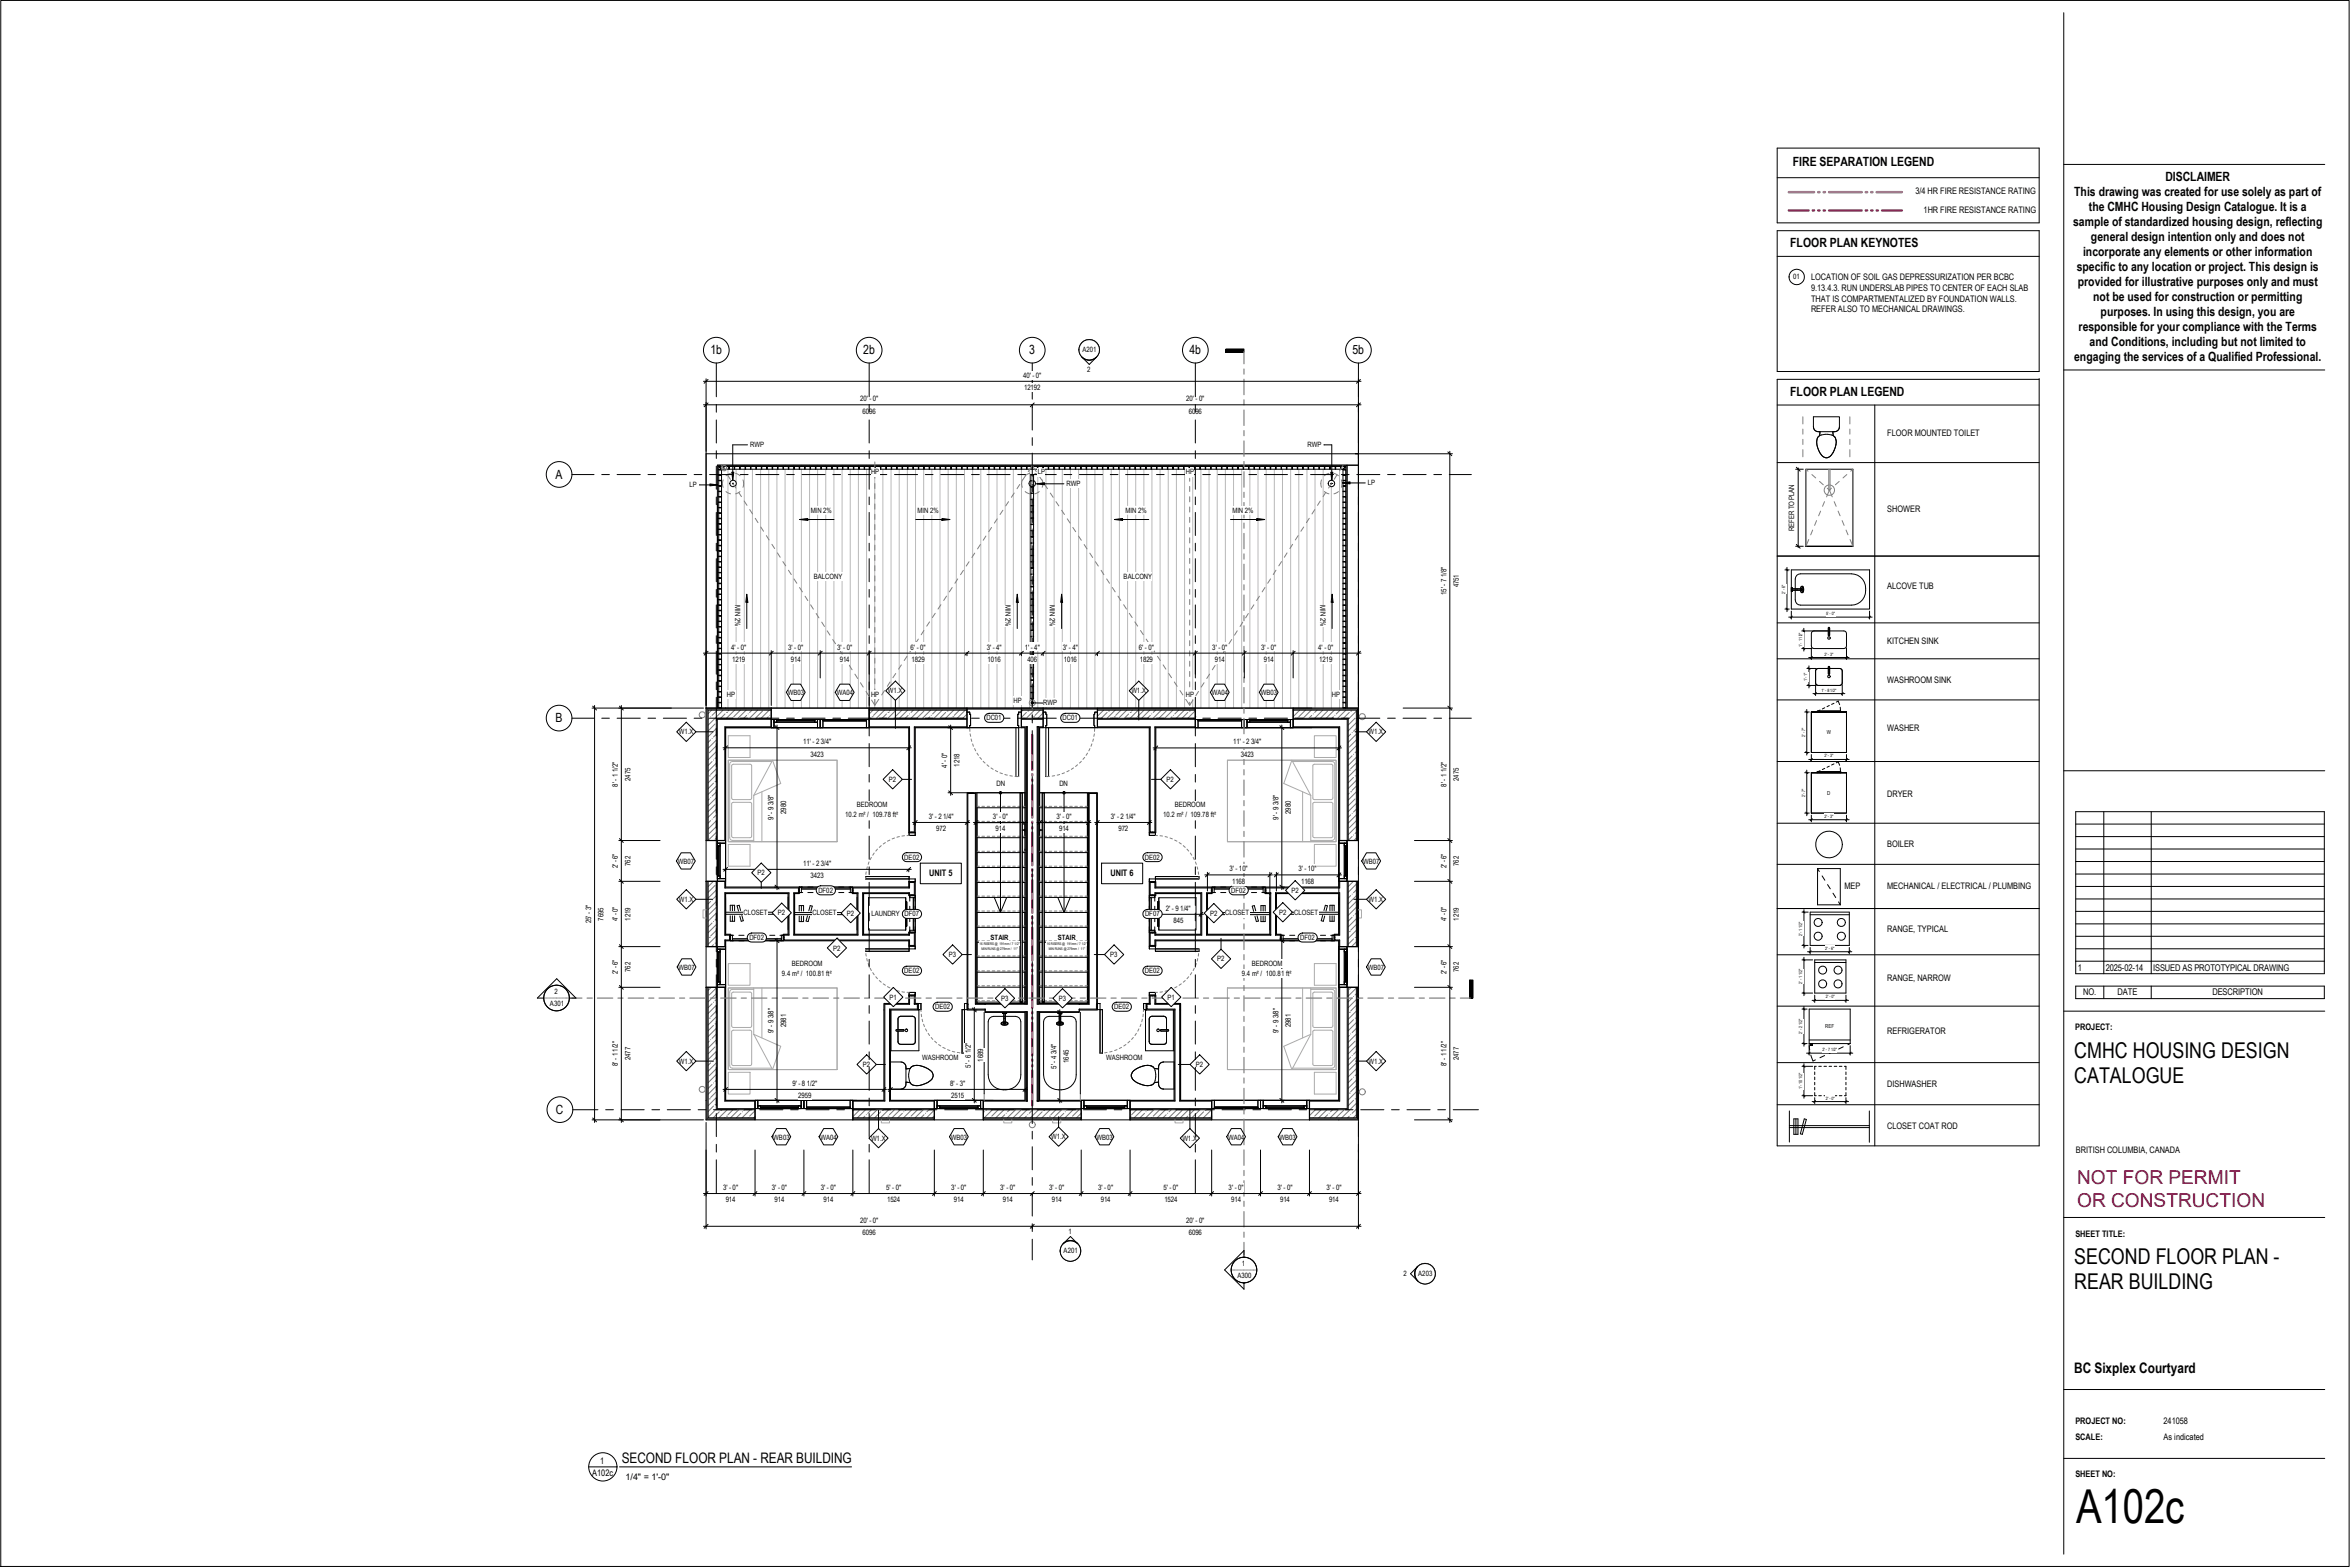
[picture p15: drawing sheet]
<svg xmlns="http://www.w3.org/2000/svg" width="914mm" height="610mm" viewBox="0 0 914 610" stroke-linecap="round" stroke-linejoin="round" font-family="sans-serif">
<defs><g id="words">
<text font-size="18.2" x="807.8" y="592.6">A102c</text>
<g font-size="8.5">
<text x="807.1" y="411.5">CMHC HOUSING DESIGN</text>
<text x="807.1" y="421.2">CATALOGUE</text>
<text x="807.1" y="491.8">SECOND FLOOR PLAN -</text>
<text x="807.1" y="501.5">REAR BUILDING</text>
</g>
<g font-size="7.4" fill="#f00">
<text x="808.2" y="460.8">NOT FOR PERMIT</text>
<text x="808.2" y="469.7">OR CONSTRUCTION</text>
</g>
<g font-size="5.6">
<text x="807.1" y="534.2">BC Sixplex Courtyard</text>
<text x="241.9" y="569.1">SECOND FLOOR PLAN - REAR BUILDING</text>
</g>
<g font-size="5">
<text x="842.6" y="70.6">DISCLAIMER</text>
<text x="807.1" y="76.4">This drawing was created for use solely as part of</text>
<text x="812.8" y="82.2">the CMHC Housing Design Catalogue. It is a</text>
<text x="806.7" y="88">sample of standardized housing design, reflecting</text>
<text x="813.6" y="93.9">general design intention only and does not</text>
<text x="810.5" y="99.7">incorporate any elements or other information</text>
<text x="808.1" y="105.5">specific to any location or project. This design is</text>
<text x="808.4" y="111.3">provided for illustrative purposes only and must</text>
<text x="814.5" y="117.1">not be used for construction or permitting</text>
<text x="817.4" y="122.9">purposes. In using this design, you are</text>
<text x="808.8" y="128.7">responsible for your compliance with the Terms</text>
<text x="813.1" y="134.5">and Conditions, including but not limited to</text>
<text x="807.1" y="140.4">engaging the services of a Qualified Professional.</text>
</g>
<g font-size="4.9">
<text x="697.6" y="64.7">FIRE SEPARATION LEGEND</text>
<text x="696.6" y="96.3">FLOOR PLAN KEYNOTES</text>
<text x="276.4" y="137.8">1b</text>
<text x="335.9" y="137.8">2b</text>
<text x="400.5" y="137.8">3</text>
<text x="462.8" y="137.8">4b</text>
<text x="526.3" y="137.8">5b</text>
<text x="696.6" y="154.1">FLOOR PLAN LEGEND</text>
<text x="216.1" y="186.2">A</text>
<text x="216.1" y="281">B</text>
<text x="216.3" y="433.3">C</text>
</g>
<g font-size="3.6">
<text x="808.4" y="377.6">1</text>
<text x="819.4" y="377.6">2025-02-14</text>
<text x="837.8" y="377.6">ISSUED AS PROTOTYPICAL DRAWING</text>
<text x="810.6" y="387.3">NO.</text>
<text x="824" y="387.3">DATE</text>
<text x="860.9" y="387.3">DESCRIPTION</text>
</g>
<g font-size="3.5">
<text x="745.3" y="75.6">3/4 HR FIRE RESISTANCE RATING</text>
<text x="748.5" y="82.7">1HR FIRE RESISTANCE RATING</text>
<text x="704.7" y="109">LOCATION OF SOIL GAS DEPRESSURIZATION PER BCBC</text>
<text x="704.7" y="113.1">9.13.4.3. RUN UNDERSLAB PIPES TO CENTER OF EACH SLAB</text>
<text x="704.7" y="117.3">THAT IS COMPARTMENTALIZED BY FOUNDATION WALLS.</text>
<text x="704.7" y="121.5">REFER ALSO TO MECHANICAL DRAWINGS.</text>
<text x="734.3" y="169.7">FLOOR MOUNTED TOILET</text>
<text x="734.3" y="199.3">SHOWER</text>
<text x="734.3" y="229">ALCOVE TUB</text>
<text x="734.3" y="250.7">KITCHEN SINK</text>
<text x="734.3" y="265.7">WASHROOM SINK</text>
<text x="734.3" y="284.2">WASHER</text>
<text x="734.3" y="310">DRYER</text>
<text x="734.3" y="329.6">BOILER</text>
<text x="361.6" y="340.9">UNIT 5</text>
<text x="432.1" y="340.9">UNIT 6</text>
<text x="717.7" y="345.8">MEP</text>
<text x="734.3" y="345.8">MECHANICAL / ELECTRICAL / PLUMBING</text>
<text x="734.3" y="362.7">RANGE, TYPICAL</text>
<text x="734.3" y="381.5">RANGE, NARROW</text>
<text x="807.5" y="400.7">PROJECT:</text>
<text x="734.3" y="402.2">REFRIGERATOR</text>
<text x="734.3" y="422.7">DISHWASHER</text>
<text x="734.3" y="439.1">CLOSET COAT ROD</text>
<text x="807.8" y="448.4">BRITISH COLUMBIA, CANADA</text>
<text x="807.6" y="481">SHEET TITLE:</text>
<text x="807.6" y="553.9">PROJECT NO:</text>
<text x="841.9" y="553.9">241058</text>
<text x="807.6" y="560.4">SCALE:</text>
<text x="841.9" y="560.4">As indicated</text>
<text x="233.6" y="569.7">1</text>
<text x="230.5" y="574.3">A102c</text>
<text x="243.4" y="575.9">1/4&quot; = 1'-0&quot;</text>
<text x="807.6" y="574.7">SHEET NO:</text>
</g>
<g font-size="2.9">
<text x="398.1" y="146.9">40' - 0&quot;</text>
<text x="398.5" y="151.8">12192</text>
<text x="334.6" y="156.1">20' - 0&quot;</text>
<text x="335.7" y="160.9">6096</text>
<text x="461.6" y="156.1">20' - 0&quot;</text>
<text x="462.6" y="160.9">6096</text>
<text x="698.2" y="206.6" transform="rotate(-90 698.2 206.6)">REFER TO PLAN</text>
<text x="562.8" y="231.5" transform="rotate(-90 562.8 231.5)">15' - 7 1/8&quot;</text>
<text x="567.6" y="228.5" transform="rotate(-90 567.6 228.5)">4751</text>
<text x="284.5" y="252.7">4' - 0&quot;</text>
<text x="284.9" y="257.5">1219</text>
<text x="306.7" y="252.7">3' - 0&quot;</text>
<text x="307.7" y="257.5">914</text>
<text x="325.8" y="252.7">3' - 0&quot;</text>
<text x="326.8" y="257.5">914</text>
<text x="354.3" y="252.7">6' - 0&quot;</text>
<text x="354.7" y="257.5">1829</text>
<text x="383.9" y="252.7">3' - 4&quot;</text>
<text x="384.3" y="257.5">1016</text>
<text x="398.7" y="252.7">1' - 4&quot;</text>
<text x="399.8" y="257.5">406</text>
<text x="413.6" y="252.7">3' - 4&quot;</text>
<text x="413.9" y="257.5">1016</text>
<text x="443.1" y="252.7">6' - 0&quot;</text>
<text x="443.5" y="257.5">1829</text>
<text x="471.7" y="252.7">3' - 0&quot;</text>
<text x="472.7" y="257.5">914</text>
<text x="490.7" y="252.7">3' - 0&quot;</text>
<text x="491.8" y="257.5">914</text>
<text x="513" y="252.7">4' - 0&quot;</text>
<text x="513.3" y="257.5">1219</text>
<text x="312.5" y="289.5">11' - 2 3/4&quot;</text>
<text x="479.8" y="289.5">11' - 2 3/4&quot;</text>
<text x="315.4" y="294.3">3423</text>
<text x="368.6" y="298.7" transform="rotate(-90 368.6 298.7)">4' - 0&quot;</text>
<text x="373.4" y="298.3" transform="rotate(-90 373.4 298.3)">1218</text>
<text x="482.8" y="294.4">3423</text>
<text x="245.3" y="303.7" transform="rotate(-90 245.3 303.7)">2475</text>
<text x="387.7" y="305.7">DN</text>
<text x="412.2" y="305.9">DN</text>
<text x="567.6" y="303.7" transform="rotate(-90 567.6 303.7)">2475</text>
<text x="240.5" y="306.1" transform="rotate(-90 240.5 306.1)">8' - 1 1/2&quot;</text>
<text x="562.8" y="306.1" transform="rotate(-90 562.8 306.1)">8' - 1 1/2&quot;</text>
<text x="305.9" y="316.6" transform="rotate(-90 305.9 316.6)">2980</text>
<text x="502.3" y="316.6" transform="rotate(-90 502.3 316.6)">2980</text>
<text x="301" y="318.9" transform="rotate(-90 301 318.9)">9' - 9 3/8&quot;</text>
<text x="361.4" y="318.6">3' - 2 1/4&quot;</text>
<text x="364.3" y="323.4">972</text>
<text x="386.4" y="318.6">3' - 0&quot;</text>
<text x="387.4" y="323.4">914</text>
<text x="411.1" y="318.6">3' - 0&quot;</text>
<text x="412.1" y="323.4">914</text>
<text x="432.3" y="318.6">3' - 2 1/4&quot;</text>
<text x="435.2" y="323.4">972</text>
<text x="497.5" y="318.9" transform="rotate(-90 497.5 318.9)">9' - 9 3/8&quot;</text>
<text x="240.5" y="337.9" transform="rotate(-90 240.5 337.9)">2' - 6&quot;</text>
<text x="245.3" y="336.8" transform="rotate(-90 245.3 336.8)">762</text>
<text x="312.5" y="336.8">11' - 2 3/4&quot;</text>
<text x="315.4" y="341.6">3423</text>
<text x="478.4" y="339">3' - 10&quot;</text>
<text x="505.2" y="339">3' - 10&quot;</text>
<text x="562.8" y="337.9" transform="rotate(-90 562.8 337.9)">2' - 6&quot;</text>
<text x="567.6" y="336.8" transform="rotate(-90 567.6 336.8)">762</text>
<text x="479.4" y="343.8">1168</text>
<text x="506.3" y="343.8">1168</text>
<text x="230" y="359.1" transform="rotate(-90 230 359.1)">25' - 3&quot;</text>
<text x="234.9" y="358.1" transform="rotate(-90 234.9 358.1)">7695</text>
<text x="240.5" y="358.5" transform="rotate(-90 240.5 358.5)">4' - 0&quot;</text>
<text x="245.3" y="358.1" transform="rotate(-90 245.3 358.1)">1219</text>
<text x="453.6" y="354.2">2' - 9 1/4&quot;</text>
<text x="456.6" y="359.1">845</text>
<text x="562.8" y="358.5" transform="rotate(-90 562.8 358.5)">4' - 0&quot;</text>
<text x="567.6" y="358.1" transform="rotate(-90 567.6 358.1)">1219</text>
<text x="240.5" y="379.1" transform="rotate(-90 240.5 379.1)">2' - 6&quot;</text>
<text x="245.3" y="378.1" transform="rotate(-90 245.3 378.1)">762</text>
<text x="562.8" y="379.1" transform="rotate(-90 562.8 379.1)">2' - 6&quot;</text>
<text x="567.6" y="378.1" transform="rotate(-90 567.6 378.1)">762</text>
<text x="301" y="401.9" transform="rotate(-90 301 401.9)">9' - 9 3/8&quot;</text>
<text x="305.9" y="399.5" transform="rotate(-90 305.9 399.5)">2981</text>
<text x="497.5" y="401.9" transform="rotate(-90 497.5 401.9)">9' - 9 3/8&quot;</text>
<text x="502.3" y="399.5" transform="rotate(-90 502.3 399.5)">2981</text>
<text x="245.3" y="412.4" transform="rotate(-90 245.3 412.4)">2477</text>
<text x="382.6" y="413" transform="rotate(-90 382.6 413)">1689</text>
<text x="415.9" y="413.5" transform="rotate(-90 415.9 413.5)">1645</text>
<text x="567.6" y="412.4" transform="rotate(-90 567.6 412.4)">2477</text>
<text x="240.5" y="414.7" transform="rotate(-90 240.5 414.7)">8' - 1 1/2&quot;</text>
<text x="377.8" y="415.3" transform="rotate(-90 377.8 415.3)">5' - 6 1/2&quot;</text>
<text x="411.1" y="415.8" transform="rotate(-90 411.1 415.8)">5' - 4 3/4&quot;</text>
<text x="562.8" y="414.7" transform="rotate(-90 562.8 414.7)">8' - 1 1/2&quot;</text>
<text x="308.3" y="422.4">9' - 8 1/2&quot;</text>
<text x="369.7" y="422.4">8' - 3&quot;</text>
<text x="310.6" y="427.2">2959</text>
<text x="370.1" y="427.2">2515</text>
<text x="281.3" y="462.9">3' - 0&quot;</text>
<text x="282.4" y="467.7">914</text>
<text x="300.4" y="462.9">3' - 0&quot;</text>
<text x="301.4" y="467.7">914</text>
<text x="319.4" y="462.9">3' - 0&quot;</text>
<text x="320.4" y="467.7">914</text>
<text x="344.8" y="462.9">5' - 0&quot;</text>
<text x="345.2" y="467.7">1524</text>
<text x="370.2" y="462.9">3' - 0&quot;</text>
<text x="371.2" y="467.7">914</text>
<text x="389.2" y="462.9">3' - 0&quot;</text>
<text x="390.2" y="467.7">914</text>
<text x="408.3" y="462.9">3' - 0&quot;</text>
<text x="409.3" y="467.7">914</text>
<text x="427.3" y="462.9">3' - 0&quot;</text>
<text x="428.3" y="467.7">914</text>
<text x="452.7" y="462.9">5' - 0&quot;</text>
<text x="453.1" y="467.7">1524</text>
<text x="478.1" y="462.9">3' - 0&quot;</text>
<text x="479.1" y="467.7">914</text>
<text x="497.1" y="462.9">3' - 0&quot;</text>
<text x="498.1" y="467.7">914</text>
<text x="516.1" y="462.9">3' - 0&quot;</text>
<text x="517.1" y="467.7">914</text>
<text x="334.6" y="475.7">20' - 0&quot;</text>
<text x="461.6" y="475.7">20' - 0&quot;</text>
<text x="335.7" y="480.5">6096</text>
<text x="462.6" y="480.5">6096</text>
</g>
<g font-size="2.8">
<text x="697.7" y="108.7">01</text>
<text x="421.2" y="137">A201</text>
<text x="423.1" y="144.7">2</text>
<text x="291.9" y="173.9">RWP</text>
<text x="508.8" y="173.9">RWP</text>
<text x="338.9" y="184.6">HP</text>
<text x="403.8" y="184.6">LP</text>
<text x="461.4" y="184.6">HP</text>
<text x="268.3" y="189.5">LP</text>
<text x="415" y="189.1">RWP</text>
<text x="532.2" y="188.7">LP</text>
<text x="315.5" y="199.6">MIN 2</text>
<text x="321.6" y="199.6">%</text>
<text x="357" y="199.6">MI</text>
<text x="359.6" y="199.6">N 2</text>
<text x="363.2" y="199.6">%</text>
<text x="438" y="199.6">MIN</text>
<text x="442.8" y="199.6">2%</text>
<text x="479.5" y="199.6">MIN</text>
<text x="484.4" y="199.6">2%</text>
<text x="316.7" y="225.3">BALCONY</text>
<text x="437.2" y="225.3">BALCONY</text>
<text x="286" y="235.5" transform="rotate(90 286 235.5)">MIN 2%</text>
<text x="391.2" y="235.5" transform="rotate(90 391.2 235.5)">MIN 2%</text>
<text x="408.5" y="235.5" transform="rotate(90 408.5 235.5)">MIN 2%</text>
<text x="513.7" y="235.5" transform="rotate(90 513.7 235.5)">MIN 2%</text>
<text x="345.5" y="269.7">W1.X</text>
<text x="440.2" y="269.7">W1.X</text>
<text x="282.8" y="271.1">HP</text>
<text x="306.5" y="270.4">WB03</text>
<text x="325.6" y="270.4">WA04</text>
<text x="338.9" y="271.1">HP</text>
<text x="394.4" y="273.5">HP</text>
<text x="405.9" y="274.4">RWP</text>
<text x="461.4" y="271.1">HP</text>
<text x="471.5" y="270.4">WA04</text>
<text x="490.6" y="270.4">WB03</text>
<text x="518.2" y="271.1">HP</text>
<text x="383.8" y="280.2">DC01</text>
<text x="413.5" y="280.2">DC01</text>
<text x="264.2" y="285.7">W1.X</text>
<text x="532.6" y="285.7">W1.X</text>
<text x="345.9" y="304.2">P2</text>
<text x="453.9" y="304.2">P2</text>
<text x="328.8" y="317.9">10.2 m² / 109.78 ft²</text>
<text x="333.4" y="314.1">BEDROOM</text>
<text x="452.6" y="317.9">10.2 m² / 109.78 ft²</text>
<text x="457.1" y="314.1">BEDROOM</text>
<text x="351.9" y="334.4">DE02</text>
<text x="445.5" y="334.4">DE02</text>
<text x="263.8" y="336">WB07</text>
<text x="294.7" y="340.5">P2</text>
<text x="530.4" y="336">WB07</text>
<text x="318.4" y="347.3">DF02</text>
<text x="479.1" y="347.3">DF02</text>
<text x="502.5" y="347.4">P2</text>
<text x="264.2" y="350.9">W1.X</text>
<text x="532.6" y="350.9">W1.X</text>
<text x="289.3" y="356">CLOSET</text>
<text x="302.7" y="356.1">P2</text>
<text x="316.1" y="356.1">CLOSET</text>
<text x="329.5" y="356.2">P2</text>
<text x="339" y="356.5">LAUNDRY</text>
<text x="352" y="356.4">DF07</text>
<text x="445.6" y="356.4">DF07</text>
<text x="470.8" y="356.3">P2</text>
<text x="476.8" y="356.1">CLOSET</text>
<text x="497.7" y="355.9">P2</text>
<text x="503.6" y="356">CLOSET</text>
<text x="291.6" y="365.6">DF02</text>
<text x="385.4" y="365.6">STAIR</text>
<text x="411.6" y="365.6">STAIR</text>
<text x="505.9" y="365.6">DF02</text>
<text x="324.2" y="369.8">P2</text>
<text x="264" y="377.3">WB07</text>
<text x="308.1" y="375.9">BEDROOM</text>
<text x="369.2" y="372.4">P3</text>
<text x="432" y="372.4">P3</text>
<text x="473.6" y="374">P2</text>
<text x="487" y="375.9">BEDROOM</text>
<text x="532.3" y="377.3">WB07</text>
<text x="304.2" y="379.7">9.4 m² / 100.81 ft²</text>
<text x="351.9" y="378.5">DE02</text>
<text x="445.5" y="378.5">DE02</text>
<text x="483.2" y="379.7">9.4 m² / 100.81 ft²</text>
<text x="215.7" y="386.6">2</text>
<text x="346.1" y="388.9">P1</text>
<text x="389.6" y="389.4">P3</text>
<text x="411.9" y="389.4">P3</text>
<text x="454.2" y="388.9">P1</text>
<text x="214" y="391.3">A301</text>
<text x="363.9" y="392.6">DE02</text>
<text x="433.5" y="392.6">DE02</text>
<text x="264.2" y="413.8">W1.X</text>
<text x="358.8" y="412.5">WASHROOM</text>
<text x="430.4" y="412.5">WASHROOM</text>
<text x="532.6" y="413.8">W1.X</text>
<text x="335.7" y="415.1">P2</text>
<text x="465.3" y="415.1">P2</text>
<text x="300.9" y="443.3">WB03</text>
<text x="319.2" y="443.3">WA04</text>
<text x="338.9" y="443.8">W1.X</text>
<text x="370" y="443.3">WB03</text>
<text x="409" y="443.2">W1.X</text>
<text x="426.6" y="443.3">WB03</text>
<text x="460.1" y="443.8">W1.X</text>
<text x="477.9" y="443.3">WA04</text>
<text x="497.9" y="443.3">WB03</text>
<text x="415.8" y="479.9">1</text>
<text x="413.9" y="487.6">A201</text>
<text x="481.5" y="497.1">A300</text>
<text x="483.2" y="492.4">1</text>
<text x="546.1" y="496.5">2</text>
<text x="551.8" y="496.4">A203</text>
</g>
<g font-size="2.3">
<text x="211.5" y="387.8">________</text>
<text x="479" y="493.6">________</text>
</g>
<g font-size="2.1">
<text x="710.8" y="285.6">W</text>
<text x="710.9" y="309.2">D</text>
<text x="710.2" y="400">REF</text>
</g>
<g font-size="1.7">
<text x="694.6" y="231.1" transform="rotate(-90 694.6 231.1)">2' - 6&quot;</text>
<text x="710.5" y="239.3">5' - 0&quot;</text>
<text x="701.2" y="251.8" transform="rotate(-90 701.2 251.8)">1' - 1 1/2&quot;</text>
<text x="709.9" y="255">2' - 3&quot;</text>
<text x="703.2" y="265.1" transform="rotate(-90 703.2 265.1)">1' - 1&quot;</text>
<text x="708.8" y="269.1">1' - 8 1/2&quot;</text>
<text x="702.4" y="286.6" transform="rotate(-90 702.4 286.6)">2' - 7&quot;</text>
<text x="709.9" y="294.7">2' - 3&quot;</text>
<text x="702.4" y="310.2" transform="rotate(-90 702.4 310.2)">2' - 7&quot;</text>
<text x="709.9" y="318.1">2' - 3&quot;</text>
<text x="701.3" y="364.2" transform="rotate(-90 701.3 364.2)">2' - 1 1/2&quot;</text>
<text x="710.2" y="369.5">2' - 6&quot;</text>
<text x="701.3" y="382.8" transform="rotate(-90 701.3 382.8)">2' - 1 1/2&quot;</text>
<text x="710.4" y="388.4">2' - 0&quot;</text>
<text x="701.3" y="402.2" transform="rotate(-90 701.3 402.2)">2' - 2 1/2&quot;</text>
<text x="709.1" y="408.9">2' - 7 1/2&quot;</text>
<text x="701.3" y="423.8" transform="rotate(-90 701.3 423.8)">1' - 10 1/2&quot;</text>
<text x="710.4" y="427.8">2' - 0&quot;</text>
</g>
<g font-size="1.4">
<text x="381.1" y="367.6">16 RISERS @ 191mm / 7 1/2&quot;</text>
<text x="381.9" y="369.4">MIN RUNS @ 279mm / 11&quot;</text>
<text x="407.3" y="367.6">16 RISERS @ 191mm / 7 1/2&quot;</text>
<text x="408.1" y="369.4">MIN RUNS @ 279mm / 11&quot;</text>
</g>
</g></defs>
<g fill="none" stroke="#000" stroke-width=".39">
<path d="M691.5 57.6h102v29.1h-102zM691.5 69.1h102M691.5 99.7h102M793.5 89.7v54.8h-102v-54.8h102M691.5 157.6h102M729.5 157.6v288.2M793.5 147.3v298.5M793.5 147.6h-102v298.2h102M691.5 180h102M705.6 162.1h10.1v4.4l-.9 1.2-1.7 .2 .2 1.6a4.3 4.3 0 0 1 .4 5.5 3.2 3.2 0 0 1-4 2.8 6.9 6.9 0 0 1-2.3-7.8l.6-.5 .2-1.6h-1.2l-1.1-.9-.3-1zM708 169.5a4.4 4.4 0 0 0-.4 5.5 3.2 3.2 0 0 0 4 2.8 6.9 6.9 0 0 0 2.3-7.8l-.6-.5M708.2 167.9l-.2 1.6"/>
<path d="M713.1 167.9l.2 1.6M713.3 169.5a6.9 6.9 0 0 0-5.3 0M715.7 166a1.88 1.88 0 0 1-1.8 1.9h-6.4a1.88 1.88 0 0 1-1.9-1.9M702.7 182.5h18.3v30h-18.3zM691.5 216.3h102M702.4 212.6h18.3M697 228.6h.4v1.5h-.4zM697 221.7h30.5v15.2h-30.5zM697 228.6h.4v.5h3.2a.67 .67 0 0 1 .6-1 .67 .67 0 0 1 .6 .9v.6a.66 .66 0 0 1-.6 1 .66 .66 0 0 1-.6-1h-3.2v.5h-.4zM697.4 229.1h3.5l.1 .2-.1 .3h-3.5M699.1 223.8l1.5-.6h19.8a6.2 6.2 0 0 1 5.5 4.9 6.2 6.2 0 0 1-3.1 6.8l-2.4 .5h-19.8a2.02 2.02 0 0 1-2.1-2v-8.1zM699.2 229.1v.5"/>
<path d="M700.6 229.1l.2-.8 .4-.1 .3 1.3-.4 1-.5-.9M700.6 229h.7v.7h-.7zM700.8 229.1l.1-.2 .1 .4-.2 .3M700.9 228.9l.3 .4-.3 .5M701 228.1l.5 .1 .3 .9-.3 1.3-.5 .1M691.5 242.3h102M691.5 256.3h102M711.3 247.8h.7v.7h-.7zM711.4 259.3l.5 .2-.2 2.9-.3-.1zM711.4 245.4l-6.1 .2-.5 .9 .1 5.3 .9 .5h11.7l.9-.5 .1-5.3-.5-.9-6.1-.2M711.4 244.3v2.8M711.4 259.5v2.6"/>
<path d="M711.5 244.1l.4 .2-.2 3.1-.3-.1zM711.9 244.3v2.8M711.9 259.5v2.6M691.5 272.3h102M704.8 277h.1M704.8 277l13.7 .1zM706.8 260.4l.7-.3h3.9h-3.9l-.9 .5-.1 5 .5 .9 8.8 .2 .9-.6v-5.5l-.9-.5h-3.9h3.9l.9 .5v5.5l-.9 .6-8.6-.1-.7-.7v-5.1zM707.1 277h9.2M707.1 276.8h9.2M707.1 276.7v.3M707.2 276.6h8.9M708.2 276.2l-.8 .4"/>
<path d="M710 275.3l-.9 .5M711.3 262.8h.7v.7h-.7zM711.8 274.4l-.9 .5M713.6 273.6l-.9 .4M714.5 273.1l.8-.3 .5 1.4M716 275.1l.2 1.5M716.1 276.6h.1M716.1 276.6l-9 .1M716.2 276.6l.1 .1M716.3 277h2.2v15.7h-13.7h13.7v-15.7h-13.7v15.7v-15.7h2.3M716.3 276.7v.3M691.5 296.2h102"/>
<path d="M708.2 299.8l-.8 .4M710 298.9l-.9 .5M711.8 298.1l-.9 .4M713.6 297.2l-.9 .4M714.5 296.8l.8-.4 .5 1.3M716 298.7l.2 1.5M704.8 300.6h.1M704.8 300.6l13.7 .1zM707.1 300.6h9.2M707.1 300.4h9.2M707.2 300.2h8.9M716.1 300.2h.1"/>
<path d="M716.1 300.2h-8.9l-.1 .4M716.2 300.2l.1 .4M716.3 300.6h2.2v15.7h-13.7h13.7v-15.7h-13.7v15.7v-15.7h2.3M691.5 320.3h102M691.5 336.3h102M707.2 337.9h8.9v14.1M707.2 337.9v14.1h8.9M707.2 337.9l.7 1.1M691.5 353.4h102M704.3 354.8h15.3v13h-15.3zM704.3 355.9h15.3M709 340.7l1.1 1.7"/>
<path d="M711.1 344.1l1.1 1.7M713.2 347.5l1.1 1.7M715.4 350.9l.7 1.1M691.5 371.4h102M706.1 374.4h12.2M691.5 391.4h102M718.3 386.3h-12.2v-12.9h12.2v12.9M691.5 413.4h102M704 406l.2 2.5M704 406v-13.4h15.9v13.4M704 406h15.9M704 404.6h15.9"/>
<path d="M704.6 406v.6M704.6 406.6h.6zM704.6 406h.6zM704.6 410.4l.8 2.4 1-.5M705.2 406.6v-.6v.6M706.1 417v1M706.1 419v1M706.7 414.8h-.6v1.3M707.7 414.8h1M709.7 414.8h1M710 410.6l-1.8 .9M711.7 414.8h1"/>
<path d="M713.6 408.9l-1.8 .9M713.7 414.8h1M715.7 414.8h1M717.2 407.2l-1.8 .9M717.7 414.8h.6v1.3M718.3 417v1M718.3 419v1M719.9 406l-.9 .4M691.5 429.8h102M696.3 437.9h31.1M696.3 438.7h31.1M696.3 432.2v12.1"/>
<path d="M698 435.3h1.6v6h-1.6zM698.8 435.3v6M702.1 435.3l.8 .2-1.6 5.8-.8-.2zM706.1 421v1M706.1 423v1M706.1 425v1.3h.6M707.7 426.3h1M709.7 426.3h1M711.7 426.3h1M713.7 426.3h1M715.7 426.3h1M718.3 421v1"/>
<path d="M718.3 423v1M718.3 425v1.3h-.6M727.4 432.2v12.2"/>
<circle cx="711.7" cy="328.5" r="5.2"/>
<circle cx="707.4" cy="358.9" r="1.56"/>
<circle cx="716.5" cy="358.9" r="1.58"/>
<circle cx="707.4" cy="364.2" r="1.56"/>
<circle cx="709.2" cy="377.4" r="1.56"/>
<circle cx="715.2" cy="377.4" r="1.56"/>
<circle cx="716.5" cy="364.2" r="1.58"/>
<circle cx="709.2" cy="382.8" r="1.58"/>
<circle cx="715.2" cy="382.8" r="1.58"/>
</g>
<path d="M696 74.8h9.9M707.5 74.8h.5M709.6 74.8h.5M711.7 74.8h12.7M726 74.8h.5M728.1 74.8h.5M730.2 74.8h9.8" fill="none" stroke="#7f00ff" stroke-width=".97"/>
<path d="M696 81.9h7.7M705.4 81.9h.5M707.5 81.9h.5M709.6 81.9h.5M711.7 81.9h12.7M726 81.9h.5M728.1 81.9h.5M730.2 81.9h.5M732.3 81.9h7.7" fill="none" stroke="#a600a6" stroke-width=".97"/>
<g fill="none" stroke="#7f7f7f" stroke-width=".39">
<path d="M701.5 162.1v2.8M701.5 166.9v2M701.5 170.9v2M701.5 174.9v2.8M719.8 162.1v2.8M719.8 166.9v2M719.8 170.9v2M719.8 174.9v2.8M702.7 182.5l.8 .8M705 184.6l1.5 1.3M708 187.3l1.5 1.3M708.4 198.8l-.8 1.9"/>
<path d="M709.9 195.2l-.7 1.8M711 189.9l.8 .8-1.1 2.6M711.6 182.5l.1 8.4 .4-.2v-8.2M711.6 188.6a2.04 2.04 0 0 0-1.5 3.2 2.04 2.04 0 0 0 3.5 0 2.04 2.04 0 0 0-1.5-3.2M712.6 189.9l-.8 .8 1.1 2.6M713.7 195.2l.8 1.8M715.2 198.8l.8 1.9M715.6 187.3l-1.4 1.3M718.6 184.6l-1.5 1.3M721 182.5l-.9 .8M703.8 209.9l-1.1 2.6M705.3 206.2l-.7 1.9"/>
<path d="M706.8 202.5l-.7 1.9M716.8 202.5l.7 1.9M718.3 206.2l.8 1.9M719.9 209.9l1.1 2.6"/>
</g>
<g fill="#fff">
<path d="M278.7 276.3h249.1v3.1h-249.1z"/>
<path d="M524.6 279.4h3.2v155.4h-3.2z"/>
<path d="M275.5 431.7h249.1v3.1h-249.1z"/>
<path d="M275.5 276.3h3.2v155.4h-3.2z"/>
<path d="M279.1 181h245v94.5h-245z"/>
</g>
<path d="M311.1 201.7h3.2v.7h-3.2zM366.5 201.7h3.2v.7h-3.2zM433.7 201.7h3.1v.7h-3.1zM489 201.7h3.1v.7h-3.1zM290.2 231.1h.8v3.2h-.8zM395.4 231.1h.8v3.2h-.8zM412.7 231.1h.8v3.2h-.8zM517.9 231.1h.8v3.2h-.8zM388.8 307.9h1v1h-1zM413.5 307.9h1v1h-1z" fill="#000"/>
<g fill="none" stroke="#787878" stroke-width=".39">
<path d="M276 279.4l-.5 .5M276.5 278.8h.1M276.9 276.3l-1.4 1.3M279.1 276.3l-2 2M281.3 276.3l-5.8 5.8M282.1 277.7l-1.7 1.7M282.7 277.2h.1M283.6 276.3l-.3 .3M284.9 279.4h.1M285.8 276.3l-3.1 3.1M288.1 276.3l-2.6 2.5M290.3 276.3l-3.2 3.1"/>
<path d="M290.5 278.3l-1.1 1.1M291.1 277.7h.1M292.6 276.3l-.9 .9M294.8 276.3l-3.2 3.1M296.7 276.6l-2.8 2.8M299 278.8l-.6 .6M299.3 276.3l-3.2 3.1M299.6 278.3h-.1M300.1 277.7h.1M338.8 279.4h.1M339.3 278.8h.1M339.7 276.3l-1.5 1.4"/>
<path d="M341.9 276.3l-2 2M344.2 276.3l-3.2 3.1M344.9 277.7l-1.7 1.7M345.5 277.2h.1M346.4 276.3l-.3 .3M347.8 279.4h.1M348.7 276.3l-3.2 3.1M350.9 276.3l-2.6 2.5M353.1 276.3l-3.1 3.1M353.4 278.3l-1.2 1.1M353.9 277.7h.1M355.4 276.3l-.9 .9"/>
<path d="M357.6 276.3l-3.1 3.1M359.5 276.6l-2.8 2.8M361.8 278.8l-.6 .6M362.1 276.3l-3.2 3.1M362.4 278.3h-.1M364.4 276.3l-1.5 1.4M366.6 276.3l-3.2 3.1M368 277.2l-2.3 2.2M368.5 276.6h.1M370.2 279.4h.1M370.8 278.8h.1M371.1 276.3l-3.2 3.1"/>
<path d="M373.3 276.3l-2 2M375.6 276.3l-3.2 3.1M376.3 277.8l-1.7 1.6M398 276.3l-.6 .6M399.4 277.2l-2 1.9M399.9 276.6h.1M401.6 279.4h.1M402.2 278.8h.1M402.5 276.3l-3.2 3.1M404.7 276.3l-2 2M405.9 277.4l-2.1 2M427.2 276.3l-.2 .1"/>
<path d="M429.4 276.3l-2.4 2.3M430.8 277.2l-2.3 2.2M431.3 276.6h.1M433 279.4h.1M433.6 278.8h.1M433.9 276.3l-3.2 3.1M436.2 276.3l-2.1 2M438.4 276.3l-3.2 3.1M439.2 277.7l-1.7 1.7M439.8 277.2h.1M440.6 276.3l-.3 .3M442 279.4h.1"/>
<path d="M442.9 276.3l-3.2 3.1M445.1 276.3l-2.5 2.5M447.4 276.3l-3.2 3.1M447.6 278.3l-1.2 1.1M448.2 277.7h-.1M449.6 276.3l-.9 .9M451.9 276.3l-3.2 3.1M453.8 276.6l-2.8 2.8M456 278.8l-.6 .6M456.4 276.3l-3.2 3.1M456.6 278.3h.1M458.6 276.3l-1.5 1.4"/>
<path d="M460.8 276.3l-3.1 3.1M462.2 277.2l-2.3 2.2M462.7 276.6h.1M464.4 279.4h.1M465 278.8h.1M465.1 276.5l-2.9 2.9M503.5 276.3l-.3 .3M504.8 279.4h.1M505.7 276.3l-2.5 2.5M508 276.3l-2.6 2.5M510.2 276.3l-3.2 3.1M510.4 278.3l-1.1 1.1"/>
<path d="M511 277.7h.1M512.4 276.3l-.8 .9M514.7 276.3l-3.2 3.1M516.6 276.6l-2.8 2.8M518.8 278.8l-.6 .6M519.2 276.3l-3.2 3.1M519.4 278.3h.1M521.4 276.3l-1.5 1.4M523.7 276.3l-3.2 3.1M525 277.2l-2.3 2.2M525.6 276.6h.1M527.3 279.4l-2.7 2.7"/>
<path d="M527.8 276.6l-3.2 3.2M276.5 287.8l-1 1M277.1 296.2l-1.6 1.6M277.1 287.2v.1M277.7 295.7h-.1M278.2 281.6l-2.7 2.8M278.7 294.6l-.5 .5M278.7 283.4l-3.2 3.2M278.7 287.9l-3.2 3.2M278.7 292.4l-3.2 3.2M278.7 296.9l-3.2 3.2M278.7 285.7l-1.1 1"/>
<path d="M278.7 299.1l-2.2 2.2M278.7 290.2l-2.7 2.7M525 299.6h.1M525.6 285.6l-1 1M526.1 294l-1.5 1.5M526.2 285h-.1M526.7 293.4v.1M527.8 281.1l-3.2 3.2M527.8 285.6l-3.2 3.2M527.8 290.1l-3.2 3.2M527.8 294.6l-3.2 3.2M527.8 299.1l-3.2 3.2"/>
<path d="M527.8 283.4l-1.1 1.1M527.8 296.8l-2.2 2.2M527.8 292.4l-.5 .5M527.8 287.9l-2.8 2.7M276 310.8l-.5 .5M276 301.8h.1M276.5 319.2l-1 1M276.5 310.3h.1M277.1 318.6v.1M277.6 304.7l-2.1 2.1M278.2 304.1h.1M278.2 313.1l-2.7 2.6"/>
<path d="M278.7 301.4l-3.2 3.1M278.7 305.9l-3.2 3.1M278.7 310.3l-3.2 3.2M278.7 314.8l-3.2 3.2M278.7 319.3l-3.2 3.2M278.7 317.1l-1.1 1M278.7 308.1l-1.6 1.6M525 308.6l-.4 .4M525.6 317l-1 1M525.6 308h.1M526.2 316.4h-.1M526.7 302.4l-2.1 2.1"/>
<path d="M527.3 310.8l-2.7 2.7M527.3 301.8h.1M527.8 303.6l-3.2 3.1M527.8 308.1l-3.2 3.1M527.8 312.5l-3.2 3.2M527.8 317l-3.2 3.2M527.8 314.8l-1.1 1.1M527.8 305.8l-1.7 1.7M527.8 319.3l-2.8 2.7M278.7 326.1l-.5 .4M278.7 323.8l-3.2 3.1M278.7 321.6l-2.7 2.7"/>
<path d="M526.1 325.4l-1.5 1.5M526.7 324.8v.1M527.8 326l-1 1M527.8 321.5l-3.2 3.2M527.8 323.8l-.5 .5M276.5 350.6l-1 1M277.1 359.1l-1.6 1.5M277.1 350.1h.1M277.6 342.9l-2.1 2M277.7 358.5h-.1M278.2 344.5l-2.7 2.6M278.7 357.5l-.5 .4"/>
<path d="M278.7 346.2l-3.2 3.2M278.7 350.7l-3.2 3.2M278.7 355.2l-3.2 3.2M278.7 359.7l-3.2 3.1M278.7 348.5l-1.1 1M278.7 353l-2.7 2.7M525.6 348.4l-1 1M526.1 356.8l-1.5 1.6M526.2 347.8l-.1 .1M526.6 342.9l-2 2M526.7 356.2v.1M527.8 344l-3.2 3.1"/>
<path d="M527.8 348.4l-3.2 3.2M527.8 352.9l-3.2 3.2M527.8 357.4l-3.2 3.2M527.8 346.2l-1.1 1.1M527.8 359.7l-2.2 2.2M527.8 355.2l-.5 .5M527.8 350.7l-2.8 2.7M276 364.7h.1M277.6 367.5l-.7 .8M278.2 366.9h.1M278.7 364.2l-3.2 3.1M278.7 361.9l-2.2 2.2"/>
<path d="M525 362.4h.1M526.7 365.3l-2.1 2M527.3 364.7h.1M527.8 361.9l-3.2 3.2M527.8 366.4l-1.9 1.9M276 396.1h.1M276.7 384.1l-1.2 1.2M277.1 390.5l-1.6 1.5M277.6 398.9l-2.1 2.1M277.7 389.9h-.1M278.2 398.3h.1M278.7 388.8l-.5 .5"/>
<path d="M278.7 386.6l-3.2 3.2M278.7 391.1l-3.2 3.2M278.7 395.6l-3.2 3.1M278.7 393.3l-2.2 2.2M278.7 384.3l-2.7 2.8M525 393.8h.1M525.8 384.1l-.8 .8M526.1 388.2l-1.5 1.6M526.7 396.7l-2.1 2M526.7 387.6v.1M527.3 396.1h.1M527.8 384.3l-3.2 3.2"/>
<path d="M527.8 388.8l-3.2 3.2M527.8 393.3l-3.2 3.2M527.8 397.8l-3.2 3.2M527.8 391.1l-2.2 2.2M527.8 386.6l-.5 .5M276 405l-.5 .5M276.5 413.5l-1 .9M276.6 404.5h-.1M277.1 412.9h.1M278.2 407.3l-2.7 2.7M278.7 400.1l-3.2 3.1M278.7 404.5l-3.2 3.2"/>
<path d="M278.7 409l-3.2 3.2M278.7 413.5l-3.2 3.2M278.7 418l-3.2 3.2M278.7 411.3l-1.1 1.1M278.7 402.3l-1.6 1.6M278.7 415.8l-2.7 2.7M525 402.8l-.4 .4M525.6 411.2l-1 1M525.6 402.2v.1M526.1 419.7l-1.5 1.5M526.2 410.6l-.1 .1M526.7 419.1h.1"/>
<path d="M527.3 405l-2.7 2.7M527.8 402.3l-3.2 3.2M527.8 406.8l-3.2 3.2M527.8 411.3l-3.2 3.1M527.8 415.8l-3.2 3.1M527.8 409l-1.1 1.1M527.8 418l-.5 .5M527.8 400l-1.7 1.7M527.8 413.5l-2.8 2.8M276 427.5h.1M277.1 421.9l-1.6 1.5M277.6 421.3h.1"/>
<path d="M277.6 430.3l-2.1 2.1M278.2 429.7h.1M278.7 420.2l-.5 .6M278.7 422.5l-3.2 3.2M278.7 427l-3.2 3.1M278.7 424.7l-2.2 2.2M278.7 431.5l-3.2 3.1M279.9 432.5l-2.4 2.3M280.5 432h.1M282.1 434.8h-.1M282.7 434.2h.1M283 431.7l-3.2 3.1"/>
<path d="M285.2 431.7l-1.9 2M287.4 431.7l-3.1 3.1M288.3 433.1l-1.8 1.7M288.8 432.5h.1M289.7 431.7l-.3 .3M291.1 434.8h.1M291.9 431.7l-3.1 3.1M293.8 432.1l-2.1 2.1M293.8 434.3l-.6 .5M332.3 431.7l-.4 .5M334.3 432l-2.4 2.4M336.5 434.2l-.6 .6"/>
<path d="M336.8 431.7l-3.2 3.1M337.1 433.6v.1M339 431.7l-1.3 1.4M341.3 431.7l-3.2 3.1M342.7 432.5l-2.3 2.3M343.3 432h.1M344.9 434.8h-.1M345.5 434.2h.1M345.8 431.7l-3.2 3.1M348 431.7l-1.9 2M350.3 431.7l-3.2 3.1M351.1 433.1l-1.8 1.7"/>
<path d="M351.7 432.5h.1M352.5 431.7l-.2 .3M353.9 434.8h.1M354.8 431.7l-3.2 3.1M357 431.7l-2.5 2.5M359.2 431.7l-3.1 3.1M359.5 433.7l-1.2 1.1M360.1 433.1h.1M361.5 431.7l-.9 .8M363.6 431.8l-3 3M363.6 434.1l-.7 .7M383.1 432.5h.1"/>
<path d="M383.9 431.7l-.2 .3M385.3 434.8h.1M386.2 431.7l-3.2 3.1M388.4 431.7l-2.5 2.5M390.7 431.7l-3.2 3.1M390.9 433.7l-1.2 1.1M391.5 433.1h.1M392.9 431.7l-.9 .8M395.1 431.7l-3.1 3.1M397.1 432l-2.8 2.8M399.4 434.2l-.7 .6M399.6 431.7l-3.1 3.1"/>
<path d="M399.9 433.6v.1M401.9 431.7l-1.4 1.4M404.1 431.7l-3.2 3.1M405.5 432.5l-2.3 2.3M406.1 432h.1M407.8 434.8h-.1M408.3 434.2h.1M408.6 431.7l-3.2 3.1M410.8 431.7l-1.9 2M413.1 431.7l-3.2 3.1M413.9 433.1l-1.7 1.7M414.5 432.5h.1"/>
<path d="M415.3 431.7l-.2 .3M416.7 434.8h.1M417.6 431.7l-3.2 3.1M419.8 431.7l-2.5 2.5M420.7 433.1l-1.8 1.7M439.8 434.2h.1M440 431.7l-.3 .3M442.3 431.7l-2 2M444.5 431.7l-3.2 3.1M445.3 433.1l-1.7 1.7M445.9 432.5h.1M446.7 431.7l-.2 .3"/>
<path d="M448.1 434.8h.1M449 431.7l-3.2 3.1M451.2 431.7l-2.5 2.5M453.5 431.7l-3.2 3.1M453.8 433.7l-1.3 1.1M454.4 433.1h-.1M455.7 431.7l-.8 .8M458 431.7l-3.2 3.1M460 432l-2.9 2.8M462.2 434.2l-.7 .6M462.4 431.7l-3.1 3.1M462.7 433.6v.1"/>
<path d="M464.7 431.7l-1.4 1.4M466.9 431.7l-3.1 3.1M468.3 432.5l-2.3 2.3M468.9 432h.1M470.6 434.8h-.1M471.2 434.2h.1M471.4 431.7l-3.2 3.1M509.6 431.7l-.1 .1M511 434.8h.1M511.8 431.7l-2.3 2.3M514.1 431.7l-2.5 2.5M516.3 431.7l-3.2 3.1"/>
<path d="M516.6 433.7l-1.2 1.1M517.2 433.1h-.1M518.5 431.7l-.8 .8M520.8 431.7l-3.2 3.1M522.8 432l-2.9 2.8M525 434.2l-.7 .6M525 425.2h.1M525.6 433.6v.1M526.7 428l-2.1 2.1M527.3 427.5h.1M527.8 420.2l-3.2 3.2M527.8 424.7l-3.2 3.2"/>
<path d="M527.8 429.2l-5.7 5.6M527.8 422.5l-2.2 2.2M527.8 433.7l-1.2 1.1M527.8 431.5l-1.7 1.6"/>
</g>
<g fill="none" stroke="#b9b9b9" stroke-width=".39">
<path d="M280.1 181v.5M283.3 181v.5M283.3 182.5v93M286.4 181v.5M286.4 182.5v5.1M286.4 188.6v86.9M289.6 181v.5M289.6 182.5v93M292.8 181v.5M292.8 182.5v93M296 181v.5M296 182.5v93"/>
<path d="M299.1 181v.5M299.1 182.5v93M302.3 181v.5M302.3 182.5v93M305.5 181v.5M305.5 182.5v93M308.7 181v.5M308.7 182.5v93M311.8 181v.5M311.8 182.5v19.5M315 181v.5M315 182.5v93"/>
<path d="M318.1 181v.5M318.1 182.5v93M321.3 181v.5M321.3 182.5v93M324.5 181v.5M324.5 182.5v93M327.7 181v.5M327.7 182.5v93M330.8 181v.5M330.8 182.5v93M334 181v.5M334 182.5v93"/>
<path d="M337.2 181v.5M337.2 182.5v93M340.4 181v.5M340.4 182.5v93M343.5 181v.5M343.5 182.5v93M346.7 181v.5M346.7 182.5v93M349.9 181v.5M349.9 182.5v93M353.1 181v.5M353.1 182.5v93"/>
<path d="M356.2 181v.5M356.2 182.5v93M359.4 181v.5M359.4 182.5v93M362.6 181v.5M362.6 182.5v93M365.8 181v.5M365.8 182.5v93M368.9 181v.5M368.9 182.5v19.5M372.1 181v.5M372.1 182.5v93"/>
<path d="M375.3 181v.5M375.3 182.5v93M378.5 181v.5M378.5 182.5v93M381.6 181v.5M381.6 182.5v93M384.8 181v.5M384.8 182.5v93M387.9 181v.5M387.9 182.5v93M391.1 181v.5M391.1 182.5v93"/>
<path d="M394.3 181v.5M394.3 182.5v93M397.5 181v.5M397.5 182.5v93M400.6 181v.5M400.6 182.5v4.8M400.6 188.9v83.9M403.8 181v.5M403.8 182.5v93M407 181v.5M407 182.5v93M410.2 181v.5"/>
<path d="M410.2 182.5v93M413.3 181v.5M413.3 182.5v50.8M416.5 181v.5M416.5 182.5v93M419.7 181v.5M419.7 182.5v93M422.9 181v.5M422.9 182.5v93M426 181v.5M426 182.5v93M429.2 181v.5"/>
<path d="M429.2 182.5v93M432.4 181v.5M432.4 182.5v93M435.6 181v.5M435.6 182.5v19.4M438.7 181v.5M438.7 182.5v93M441.9 181v.5M441.9 182.5v93M445.1 181v.5M445.1 182.5v93M448.2 181v.5"/>
<path d="M448.2 182.5v93M451.4 181v.5M451.4 182.5v93M454.6 181v.5M454.6 182.5v93M457.8 181v.5M457.8 182.5v93M460.9 181v.5M460.9 182.5v93M464.1 181v.5M464.1 182.5v93M467.3 181v.5"/>
<path d="M467.3 182.5v93M470.5 181v.5M470.5 182.5v93M473.6 181v.5M473.6 182.5v93M476.8 181v.5M476.8 182.5v93M480 181v.5M480 182.5v93M483.2 181v.5M483.2 182.5v93M486.3 181v.5"/>
<path d="M486.3 182.5v93M489.5 181v.5M489.5 182.5v19.3M492.7 181v.5M492.7 182.5v93M495.9 181v.5M495.9 182.5v93M499 181v.5M499 182.5v93M502.2 181v.5M502.2 182.5v93M505.4 181v.5"/>
<path d="M505.4 182.5v93M508.6 181v.5M508.6 182.5v93M511.7 181v.5M511.7 182.5v93M514.9 181v.5M514.9 182.5v93M518 181v.5M518 182.5v4.3M518 189.4v43.9M521.2 181v.5M521.2 182.5v93"/>
<path d="M311.8 202.2v73.3M368.9 202.2v73.3M435.6 202.4v73.1M489.5 202.4v73.1M413.3 234.3v41.2M518 234.3v41.2M280.1 275.4v.1M400.6 274.1v1.4"/>
</g>
<g fill="none" stroke="#000" stroke-width=".39">
<path d="M527.4 176.5h1.2h-253.9v99h4.4v-94.5M528.6 176.5v99h-4.5M279.1 181h249.5M279.1 181h245v94.5M279.7 181.5h243.9v93.9h-1v-92.9l1-1-1 1h-241.8l-1.1-1 1.1 1v92.9h-1.1zM279.7 182.7l1.1 .1zM279.7 184.7h1.1v.3h-1.1zM279.7 186.9l1.1 .1zM279.7 189l1.1 .1zM279.7 191.1l1.1 .2zM279.7 193.2h1.1v.2h-1.1zM279.7 195.3h1.1v.2h-1.1z"/>
<path d="M279.7 197.4l1.1 .2zM279.7 199.5l1.1 .2zM281.5 181.5h.2v1h-.2zM283.6 181.5l.2 1zM285.1 188.1h.1M285.1 188.1h.3M285.3 188.1h.1M285.7 181.5l.2 1zM287.8 181.5l.2 1zM289.9 181.5h.2v1h-.2zM292 181.5h.2v1h-.2zM294.1 181.5l.2 1z"/>
<path d="M296.2 181.5l.2 1zM298.3 181.5h.2v1h-.2zM300.4 181.5h.3v1h-.3zM302.6 181.5l.1 1zM304.7 181.5l.1 1zM306.7 181.5h.3v1h-.3zM308.9 181.5h.2v1h-.2zM311 181.5l.1 1zM313.1 181.5l.2 1zM315.2 181.5h.2v1h-.2zM317.3 181.5h.2v1h-.2zM319.4 181.5l.2 1z"/>
<path d="M321.5 181.5l.2 1zM323.6 181.5l.2 1zM325.7 181.5h.2v1h-.2zM327.8 181.5l.2 1zM329.9 181.5l.2 1zM332.1 181.5l.1 1zM334.1 181.5h.2v1h-.2zM336.3 181.5l.1 1zM338.4 181.5l.1 1zM340.5 181.5l.2 1zM342.6 181.5h.2v1h-.2zM344.7 181.5h.2v1h-.2z"/>
<path d="M346.8 181.5l.2 1zM348.9 181.5l.2 1zM351 181.5h.2v1h-.2zM353.1 181.5h.2v1h-.2zM355.2 181.5l.2 1zM357.3 181.5l.2 1zM359.4 181.5h.2v1h-.2zM361.5 181.5h.2v1h-.2zM363.6 181.5l.2 1zM365.8 181.5l.1 1zM367.8 181.5h.2v1h-.2zM370 181.5h.2v1h-.2z"/>
<path d="M372.1 181.5l.1 1zM374.2 181.5l.2 1zM376.3 181.5l.2 1zM378.4 181.5h.2v1h-.2zM380.5 181.5l.2 1zM382.6 181.5l.2 1zM384.7 181.5l.2 1zM386.8 181.5h.2v1h-.2zM388.9 181.5h.2v1h-.2zM391 181.5l.2 1zM393.1 181.5l.2 1zM395.2 181.5h.2v1h-.2z"/>
<path d="M397.3 181.5h.3v1h-.3zM399.5 181.5l.1 1zM401.1 187a1.2 1.2 0 0 0-.7 1.1 1.2 1.2 0 0 0 .7 1.1M401.1 184.6h1.1v87.3h-1.1zM401.1 184.6l1.1 .2zM401.1 186.9l1.1 .2zM401.1 189.4l1.1 .1zM401.1 191.8h1.1v.2h-1.1zM401.1 194.2l1.1 .2zM401.1 196.6l1.1 .2zM401.1 199.1l1.1 .1zM401.6 181.5l.1 1z"/>
<path d="M402.2 187a1.18 1.18 0 0 1 .7 1.1 1.18 1.18 0 0 1-.7 1.1M403.6 181.5h.3v1h-.3zM405.8 181.5h.2v1h-.2zM407.9 181.5l.2 1zM410 181.5l.2 1zM412.1 181.5h.2v1h-.2zM414.2 181.5h.2v1h-.2zM416.3 181.5l.2 1zM418.4 181.5l.2 1zM420.5 181.5h.2v1h-.2zM422.6 181.5h.2v1h-.2zM424.7 181.5l.2 1z"/>
<path d="M426.8 181.5l.2 1zM429 181.5l.1 1zM431 181.5h.2v1h-.2zM433.2 181.5l.1 1zM435.3 181.5l.1 1zM437.4 181.5l.2 1zM439.5 181.5h.2v1h-.2zM441.6 181.5h.2v1h-.2zM443.7 181.5l.2 1zM445.8 181.5l.2 1zM447.9 181.5h.2v1h-.2zM450 181.5h.2v1h-.2z"/>
<path d="M452.1 181.5l.2 1zM454.2 181.5l.2 1zM456.3 181.5h.2v1h-.2zM458.4 181.5h.2v1h-.2zM460.5 181.5l.2 1zM462.7 181.5l.1 1zM464.7 181.5h.2v1h-.2zM466.9 181.5h.2v1h-.2zM469 181.5l.1 1zM471.1 181.5l.2 1zM473.2 181.5l.2 1zM475.3 181.5h.2v1h-.2z"/>
<path d="M477.4 181.5l.2 1zM479.5 181.5l.2 1zM481.6 181.5l.2 1zM483.7 181.5h.2v1h-.2zM485.8 181.5h.2v1h-.2zM487.9 181.5l.2 1zM490.1 181.5l.1 1zM492.1 181.5h.2v1h-.2zM494.2 181.5h.3v1h-.3zM496.4 181.5l.1 1zM498.5 181.5l.1 1zM500.5 181.5h.3v1h-.3z"/>
<path d="M502.7 181.5h.2v1h-.2zM504.8 181.5l.2 1zM506.9 181.5l.2 1zM509 181.5h.2v1h-.2zM511.1 181.5h.2v1h-.2zM513.2 181.5l.2 1zM515.3 181.5l.2 1zM517.4 181.5h.2v1h-.2zM517.9 188.1h.3M517.9 188.1h.1M518 188.1h.1M518.1 188.1h.1"/>
<path d="M518.2 188.1h.1M519.5 181.5h.2v1h-.2zM521.6 181.5l.2 1zM522.6 199.5l1 .2zM522.6 197.4l1 .2zM522.6 195.3h1v.2h-1zM522.6 193.2h1v.2h-1zM522.6 191.1l1 .2zM522.6 189l1 .1zM522.6 186.9l1 .1zM522.6 184.7h1v.3h-1zM522.6 182.7l1 .1z"/>
<path d="M524.1 181v94.5M279.7 201.6h1.1v.2h-1.1zM279.7 203.7h1.1v.2h-1.1zM279.7 205.8l1.1 .2zM279.7 207.9l1.1 .2zM279.7 210h1.1v.2h-1.1zM279.7 212.1h1.1v.2h-1.1zM279.7 214.2l1.1 .2zM279.7 216.4l1.1 .1zM279.7 218.4h1.1v.3h-1.1zM311.2 202.1l3.1-.4v.8zM314.3 202.1h10.2"/>
<path d="M356.3 202.1h10.2M366.5 201.7l3.2 .4-3.2 .4zM401.1 201.5h1.1v.2h-1.1zM401.1 203.9l1.1 .2zM401.1 206.3l1.1 .2zM401.1 208.7l1.1 .2zM401.1 211.2h1.1v.2h-1.1zM401.1 213.6l1.1 .2zM401.1 216l1.1 .2zM401.1 218.4h1.1v.3h-1.1zM433.7 202.1l3.1-.4v.8zM436.8 202.1h10.2"/>
<path d="M478.8 202.1h10.2M489 201.7l3.1 .4-3.1 .4zM522.6 218.4h1v.3h-1zM522.6 216.4l1 .1zM522.6 214.2l1 .2zM522.6 212.1h1v.2h-1zM522.6 210h1v.2h-1zM522.6 207.9l1 .2zM522.6 205.8l1 .2zM522.6 203.7h1v.2h-1zM522.6 201.6h1v.2h-1zM279.7 220.6h1.1v.2h-1.1z"/>
<path d="M279.7 222.7l1.1 .1zM279.7 224.8l1.1 .2zM279.7 226.9h1.1v.2h-1.1zM279.7 229h1.1v.2h-1.1zM279.7 231.1l1.1 .2zM279.7 233.2l1.1 .2zM279.7 235.3l1.1 .2zM279.7 237.4h1.1v.2h-1.1zM279.7 239.5l1.1 .2zM290.6 234.3v10.2M290.6 231.1l.4 3.2h-.8zM395.8 231.1l.4 3.2h-.8z"/>
<path d="M395.8 234.3v10.2M401.1 220.9h1.1v.2h-1.1zM401.1 223.3l1.1 .2zM401.1 225.7l1.1 .2zM401.1 228.1h1.1v.2h-1.1zM401.1 230.5h1.1v.3h-1.1zM401.1 233l1.1 .2zM401.1 235.4l1.1 .2zM401.1 237.8h1.1v.2h-1.1zM413.1 231.1l.4 3.2h-.8zM413.1 234.3v10.2M518.3 234.3v10.2"/>
<path d="M518.3 231.1l.4 3.2h-.8zM522.6 239.5l1 .2zM522.6 237.4h1v.2h-1zM522.6 235.3l1 .2zM522.6 233.2l1 .2zM522.6 231.1l1 .2zM522.6 229h1v.2h-1zM522.6 226.9h1v.2h-1zM522.6 224.8l1 .2zM522.6 222.7l1 .1zM522.6 220.6h1v.2h-1zM279.7 241.6l1.1 .2z"/>
<path d="M279.7 243.8l1.1 .1zM279.7 245.8h1.1v.2h-1.1zM279.7 247.9h1.1v.3h-1.1zM279.7 250.1l1.1 .1zM279.7 252.2l1.1 .1zM279.7 254.3h1.1v.2h-1.1zM279.7 256.4h1.1v.2h-1.1zM279.7 258.5l1.1 .2zM401.1 240.2h1.1v.3h-1.1zM401.1 242.7l1.1 .2zM401.1 245.1l1.1 .2zM401.1 247.5h1.1v.2h-1.1z"/>
<path d="M401.1 249.9h1.1v.2h-1.1zM401.1 252.4l1.1 .2zM401.1 254.8l1.1 .2zM401.1 257.2h1.1v.2h-1.1zM401.1 259.6h1.1v.2h-1.1zM522.6 258.5l1 .2zM522.6 256.4h1v.2h-1zM522.6 254.3h1v.2h-1zM522.6 252.2l1 .1zM522.6 250.1l1 .1zM522.6 247.9h1v.3h-1zM522.6 245.8h1v.2h-1z"/>
<path d="M522.6 243.8l1 .1zM522.6 241.6l1 .2zM279.7 275.3l1.1 .1zM279.7 260.6l1.1 .2zM279.7 262.7h1.1v.2h-1.1zM279.7 264.8h1.1v.2h-1.1zM279.7 266.9l1.1 .2zM279.7 269l1.1 .2zM279.7 271.1h1.1v.2h-1.1zM279.7 273.2h1.1v.2h-1.1zM280.2 275.5h230.3M300.1 276.3h-24.6v50.7"/>
<path d="M300.1 279.4h-21.4v47.6M300.1 275.5v7.6M300.1 275.8h-25v51.2M301.2 279.9v3.2M302.2 279.9v1.1M317 279.9v1.1M318.1 279.9v3.2M319.2 279.9h1v3.2h-1zM319.2 279.9v3.2M320.2 279.9h16.9v.5h-16.9zM337.1 279.9h1.1v3.2h-1.1zM338.2 279.9h-1.1v3.2"/>
<path d="M338.2 275.5v7.6h-55.9v59.8h-7.6v-15.9h7.6M338.2 275.8h126.9M338.2 279.4h38.1M338.2 276.3h38.1M376.3 275.8v7.3M376.3 277h1v.9h.4v4.3h-.4v.9M376.3 279.8h-97.2v47.2M397.4 277h-1v.9h-.4v4.3h.4v19.9h-1.1v-19M397.4 279.8h8.5M397.4 279.4h8.5M401.1 271.7h1.1v.2h-1.1zM401.1 262.1l1.1 .2z"/>
<path d="M401.1 264.5l1.1 .2zM401.1 266.9h1.1v.2h-1.1zM401.1 269.3h1.1v.2h-1.1zM405.9 277h1.1v.9h.3v4.3h-.3v.9h-1.1zM426 277h1v6.1h-1v-.9h-.3v-4.3h.3zM427 279.8h97.2v47.2M427 275.8v1.2h-1v.9h-.3v4.3h.3v.9M427 279.4h38.1M427 276.3h38.1M465.1 275.5v7.6h45.4M466.2 279.9h16.9v.5h-16.9zM466.2 279.9v3.2v-3.2h-1.1"/>
<path d="M484.2 279.9h1v3.2h-1zM484.2 279.9v3.2M485.2 279.9h1.1v1.1h-1.1h16.9h-16.9zM485.2 279.9v3.2M486.3 279.9h14.8v.5h-14.8h14.8h-14.8zM486.3 279.9v1.1M501.1 279.9h1v1.1h-1zM501.1 279.9v1.1M502.1 279.9h1.1v3.2h-1.1zM502.1 279.9v3.2M503.2 275.8h25v51.2M503.2 279.4h21.4v47.6"/>
<path d="M503.2 276.3h24.6v50.7M503.2 275.5v7.6M522.6 275.3l1 .1zM522.6 273.2h1v.2h-1zM522.6 271.1h1v.2h-1zM522.6 269l1 .2zM522.6 266.9l1 .2zM522.6 264.8h1v.2h-1zM522.6 262.7h1v.2h-1zM522.6 260.6l1 .2zM300.1 282.7h-18.1v44.3M301.2 281h16.9"/>
<path d="M302.2 280.4h14.8M320.2 280.4h16.9v-.5h-16.9v.5h16.9M338.2 282.7h15.7v40.9h1.9v-40.9h20.5M368.8 283.1h28.6v-6.8h8.5v.7h1.1v.9h.3v4.3h-.3v.9h20M397.4 282.7h2.4M399.2 283.1v107.6M399.8 282.7h-.3v108M399.8 282.7v108h-20.3v-82h-2.9l.1 83.9h6.6v.3M403.6 282.7h2.3M403.6 282.7h.6v108M403.6 282.7v108h16.3M403.8 282.7v108"/>
<path d="M407 283.1h1v19h-1zM427 282.7h20.5v40.9h1.9v-40.9h15.7M466.2 280.4h16.9v-.5h1.1v3.2h-1.1v-3.2v3.2M503.2 282.7h18.1v44.3M521 283.1v59.8h7.6v-15.9h-7.6M379.8 308.4h19v5.8h-1M380.2 308.4v82h18.6M380.2 314.2h16.8M389 308.1h.6v.7h-.6zM389.3 308.4v46.6M397 308.4v81.4h.8v-81.4M397 308.4h.8z"/>
<path d="M397.8 308.4v81.4M404.5 308.4h18.6v82v-76.2h-16.8M404.5 308.4h19M404.5 308.4v5.8h1.1M405.6 308.4v81.4h.7v-81.4M405.6 308.4h.7zM406.3 308.4v81.4M413.7 308.1h.7v.7h-.7zM414 308.4v46.6M279.1 329.1h1.1M279.1 327v15.9M279.1 328h3.2"/>
<path d="M279.7 329.1v11.6M280.2 328v13.8M353.7 323.9h2.4v1.1h-2.4zM380.2 320h16.8M380.2 325.9h16.8M380.2 331.7h16.8M380.2 337.5h16.8M397.8 320h1M397.8 337.5h1M397.8 323h.9M397.8 322.8h.9M398.7 322.5l.1 .8z"/>
<path d="M398.8 320.7v1.8M398.8 323.3v2.6h-1M398.8 330.3v1.4h-1M404.5 322.5l.1 .8zM404.5 320h1.1M404.5 325.9h1.1M404.5 330.3v1.4h1.1M404.5 337.5h1.1M404.6 323h1M404.6 322.8h1M406.3 320h16.8M406.3 325.9h16.8"/>
<path d="M406.3 331.7h16.8M406.3 337.5h16.8M447.2 323.9h2.4v1.1h-2.4zM447.2 323.9v1.1h2.4v-1.1M521 327h3.1v1h-3.1zM521 328h3.1M523.1 328h1v1.1h-1zM523.1 328v13.8M523.1 329.1h1M523.6 329.1h.5v11.6h-.5zM524.1 327v15.9M275.1 342.9v25.4"/>
<path d="M275.5 342.9v25.4M278.7 342.9v25.4M279.1 342.9v25.4M279.1 340.7h1.1M279.1 341.8h3.2M282 342.9v2.5h28.7v1.9h-1.8v16.5h24.9v-16.5h-1.8v-1.9h21.9v-2.1h1.9v4.8h-1.9v-.8h-18.2v16.5h18.2v-.8h1.9v4.8h-1.9v-2.1h-48.8v-1.9h1.9v-16.5h-25v16.5h1.8v1.9h-1.8v2.6M282.3 349v14.5M282.3 355.7h24.4M282.3 354.9h24.4M284.1 356.3v2.1h1.7v-2.1M284.1 354.3v-2.1h1.7v2.1M285 352.2v2.1"/>
<path d="M285 356.3v2.1M288.2 354.2l-.6-2-.8 .2 .6 2M288.7 356.2l.5 2-.8 .2-.5-2M306.7 349v12.7M309.2 355h24.3M309.2 355.8h24.3M309.2 349.1v12.7M311 354.4v-2.1h1.7v2.1M311 356.4v2.1h1.7v-2.1M311.8 352.3v2.1M311.8 356.4v2.1M311.8 345.8h19.1v-.7h-9.5v.7v-.7h-9.6v2.1"/>
<path d="M312.3 347.2h-1.3v-2.1h20.6v2.1h-1.3M314.2 356.3l-.6 2 .9 .2 .5-2M314.3 347.2h2.1M314.7 354.3l.6-2 .8 .2-.6 2M318.3 347.2h2M322.3 347.2h2M326.3 347.2h2M330.9 345.1v2.1M333.5 349.1v12.7M336.8 341h16.9v2h2.4v-1.1h-19.3zM336.8 341v.9h16.9M337.9 349.2h14.5v12.6h-14.5z"/>
<path d="M352.3 349.2v12.6M352.6 350.7v9.6M352.8 350.9v9.3M354 350.6v-2.2h2.1v14.3h-2.1v-2.1M354 352.6v1.9M354 356.5v2.1M354 349.2h2.1v6.4h-.7h.7v6.3h-.7v-12.7M380.2 343.3h16.8M380.2 349.1h16.8M380.2 355h16.8M386.9 349.1l2.4 5.9M391.7 349.1l-2.4 5.9"/>
<path d="M397.8 343.3h1M397.8 349.1h1M397.8 355h1M398.8 349.5v40.3h-18.6M404.5 343.3h1.1M404.5 349.5v40.3h18.6M404.5 349.1h1.1M404.5 355h1.1M406.3 343.3h16.8M406.3 349.1h16.8M406.3 355h16.8M411.6 349.1l2.4 5.9"/>
<path d="M416.4 349.1l-2.4 5.9M447.2 341.9h2.4v1.1h-2.4zM447.2 341.9v1.1M447.2 348.4v14.3M447.2 348.4h2.1v.8h-2.1zM447.2 349.2h.7v6.4h-.7zM447.2 355.6h.7v6.3h-.7zM447.9 349.2v12.7M449.3 348.4v2.2M449.3 352.6v1.9M449.3 356.5v2.1M449.6 341h16.9v.9h-16.9z"/>
<path d="M450.5 350.9v9.3M450.5 350.9h.1M450.5 350.8l.4-.1v9.6l-.4-.1M450.7 350.7v9.6M450.9 349.2h14.5v12.6h-14.5zM450.9 349.3v12.5M469.8 349.1v12.7M469.8 355h24.3M469.8 355.8h24.3M471.6 345.1h.8v2.1h-.8zM471.6 347.2h1.4M471.6 345.1h20.7"/>
<path d="M472.4 345.1h9.6v.7h-9.6zM472.4 345.8h19.1M475 347.2h2M479 347.2h1.9M482 345.1h9.5v.7h-9.5zM483 347.2h2M487 347.2h1.9M488.6 354.3l-.5-2-.8 .2 .5 2M489.1 356.3l.6 2-.8 .2-.6-2M490.6 354.4v-2.1h1.7v2.1M490.6 356.4v2.1h1.7v-2.1M491 347.2h1.3"/>
<path d="M491.5 345.1h.8v2.1h-.8zM491.5 352.3v2.1M491.5 356.4v2.1M494.1 349.1v12.7M494.5 347.3v16.5M494.5 347.3v.3M496.7 349v12.7M496.7 355.7h24.3M496.7 354.9h24.3M514.6 356.2l-.5 2 .8 .2 .6-2M515.2 354.2l.5-2 .8 .2-.5 2M517.5 356.3v2.1h1.6v-2.1"/>
<path d="M517.5 354.3v-2.1h1.6v2.1M518.3 352.2v2.1M518.3 356.3v2.1M521 341.8h3.1v1.1h-3.1zM521 349v14.5M521 341.8h3.1M521.3 342.9v2.5h-28.7v1.9h1.9M523.1 340.7h1v1.1h-1zM523.1 340.7h1M524.2 342.9v25.4M524.6 342.9v25.4M527.8 342.9v25.4"/>
<path d="M528.2 342.9v25.4M279.1 370.3h1.1M279.1 368.3v15.8M279.1 369.3h3.2M279.7 370.3v11.7M280.2 369.3v13.7M282.3 366v62.1M282.3 368.3h-7.6v15.8h7.6M284.2 363.9h.8v2.1h-.8zM284.2 363.9h1.3M284.2 366h20.6M285 365.3h9.5v.7h-9.5z"/>
<path d="M285 365.3h19M287.5 363.9h2M291.5 363.9h2M294.5 365.3h9.5v.7h-9.5zM295.5 363.9h2M299.5 363.9h2M303.5 363.9h1.3M304 363.9h.8v2.1h-.8zM336.8 369.1h16.9v1h-16.9zM352.8 360.2l-.4 .1M352.8 360.2l-.1-9.5h-.3v9.5M353.7 368.1v.5"/>
<path d="M353.7 368.1h2.4v1h-2.4zM354 361.9h2.1M356.1 368.1v1M380.2 360.8h16.8M380.2 366.6h16.8M380.2 372.4h16.8M380.2 378.2h16.8M397.8 360.8h1M397.8 366.6h1M397.8 372.4h1M397.8 378.2h1M404.5 360.8h1.1"/>
<path d="M404.5 366.6h1.1M404.5 372.4h1.1M404.5 378.2h1.1M406.3 360.8h16.8M406.3 366.6h16.8M406.3 372.4h16.8M406.3 378.2h16.8M447.2 368.1v1h19.3v1h-16.9v-2zM449.3 360.6v2.1v-.8h-2.1v.8h2.1v-.8h-.9M449.6 369.1h16.9v1M494.5 363.8h-25v-16.5h1.8v-1.9h-21.9v-2.1h-1.9v4.8h1.9v-.8h18.2v16.5h-18.2v-.8h-1.9v4.8h1.9v-2.1h48.8v-1.9h-1.9v-16.5h25v16.5h-1.9v1.9h1.9v2.6M494.5 363.5v.3"/>
<path d="M499.3 363.9v2.1M499.8 363.9h-1.3v2.1h20.6v-2.1h-1.3M501.8 363.9h2M505.8 363.9h2M509.8 363.9h2M513.8 363.9h2M518.3 363.9v2.1h-9.5v-.7v.7h-9.5v-.7h19M521 368.3h3.1v1h-3.1zM521 366v62.1h-49.5v7.6h38v-7.6M521 368.3h7.6v15.8h-7.6M521 369.3h3.1M523.1 369.3h1v1h-1z"/>
<path d="M523.1 369.3v13.7M523.1 370.3h1M523.6 370.3h.5v11.7h-.5zM524.1 368.3v15.8M275.1 384.1v51.2h18.7M275.5 384.1v50.7h18.3M278.7 384.1v47.6h15.1M279.1 384.1v47.2h14.7M279.1 382h1.1M279.1 383h3.2M282 384.1v44.3h11.8M346.7 392.9v15.9"/>
<path d="M349.7 395.7l.8-.3h4.6l.9 .5 .2 9.3-.3 .8-.8 .3-5.2-.2-.5-.6v-4.4v4.1l.5 .9h5.7l.6-.9-.2-9.3-.9-.5-5.2 .1-.5 .9v4.2v-4.4zM353.7 387.1v-1h2.4v1h-2.4v-1h2.4v1M357.3 390.4h1.1v2.4h-1.1zM357.3 392.9h.2v15.9h-11M375.3 392.8v16.9h-.9M375.3 390.4v19.3h-.9v-16.9h1.9v-2.4zM380.2 384h16.8M382.9 393.8v31.7M383.3 393.6h16.5v34.8M383.3 390.7h.1M385.1 396l1.5-.6h8.5a2.1 2.1 0 0 1 2.1 2.1v20.6a6.4 6.4 0 0 1-5.1 5.8 6.4 6.4 0 0 1-7-3.2l-.6-2.6v-20.6zM389.6 398.4a1.96 1.96 0 0 0 2.5 0"/>
<path d="M389.6 398.4l1 .4 1.5-.4M389.6 398.4l.1-.6 .9-.2-.8 .2-.1 .4 1.4 .3 1-.4-.9-.5 .9 .2v.6M390.1 393.8v.5h1.6h-.5v3.5l-.3 .1-.3-.1v-3.5h-.5zM390.4 397.8l.5 .4 .5-.4M390.6 397.6h.6v.6h-.6zM390.6 397.7l-.2 .1 .5 .2h.3v-.3M390.6 396.1h.6M391.7 393.8v.5M397 389.8h.8zM397.8 384h1M399.2 393.6v34.5M399.5 393.6v34.8h.3"/>
<path d="M403.8 393.6v34.8M404.2 393.6v34.8h-.6M404.5 390.4h18.6M404.5 384h1.1M405.6 389.8h.7zM406.3 384h16.8M406.7 396l1.5-.6h8.4a2.1 2.1 0 0 1 2.2 2.1v20.6a6.4 6.4 0 0 1-5.1 5.8 6.4 6.4 0 0 1-7-3.2l-.6-2.6v-20.6zM411.2 398l.1 .6 .9 .2 1.4-.2 .1-.6M411.6 393.8v.5h1.6v-.5v.5h-.5v3.3a.68 .68 0 0 1 1 .5 .68 .68 0 0 1-.9 .7h-.7a.68 .68 0 0 1-.9-.7 .68 .68 0 0 1 1-.5v-3.3h-.6zM411.9 397.8l.5 .4 .5-.4M412.1 397.6h.6v.6h-.6zM412.2 397.7l-.3 .1 .5 .2 .5-.2-.2-.1"/>
<path d="M412.2 394.3v3.5l.2 .1 .3-.1v-3.5M412.2 396.1h.5M412.7 397.6l.9 .2v.4l-1.4 .3-1-.4 1-.5M419.9 390.7h3.9v-82h2.9l-.1 83.9h-6.7v.3M419.9 393.6h-16.3v34.8M419.9 390.7h.1M420.4 393.8v31.7M427 390.4h1v2.4h-1zM428 392.8h1v16.9h-1zM445 390.4h1v2.4h-1zM446 390.4h-1v2.4h1M446 392.9h-.3v15.9h11.2"/>
<path d="M447.2 396.4v8.8M447.2 386.1h2.4v1h-2.4zM448.2 395.4l-.9 .5-.1 .5M448.2 395.4l-.7 .3-.3 .7M448.2 395.4h4.6M452.8 395.4l.6 .1 .5 .9M452.8 395.4l.8 .3 .3 .7M453.9 396.4v4.2M456.6 392.9v15.9M521 383h3.1v1.1h-3.1zM521 383h3.1M521.3 384.1v44.3h-11.8"/>
<path d="M523.1 382h1v1h-1zM523.1 382h1M524.2 384.1v47.2h-14.7M524.6 384.1v47.6h-15.1M527.8 384.1v50.7h-18.3M528.2 384.1v51.2h-18.7M346.5 413.1h4.1l1.3 .6a2.21 2.21 0 0 1 .6 2.1l1.6-.1a4.5 4.5 0 0 1 5.8-.5 3.6 3.6 0 0 1 3.2 3.5 5.2 5.2 0 0 1-4.2 3.3l-2.7 .3a2.4 2.4 0 0 1-2.1-1.1l-1.6-.2a2.12 2.12 0 0 1-1.9 2.7h-4.1zM348.6 400.7l3-.1 .2 .3-3 .2zM348.8 401.1h2.8M348.8 400.6h2.8M350.6 413.1a2.03 2.03 0 0 1 1.9 2v6.6a1.95 1.95 0 0 1-1.9 2M354.1 415.7a6.9 6.9 0 0 0 0 5.5"/>
<path d="M354.1 415.7l-1.6 .1M354.1 415.7a4.5 4.5 0 0 1 5.8-.5 3.6 3.6 0 0 1 3.2 3.5 5.2 5.2 0 0 1-4.2 3.3l-2.7 .3a2.4 2.4 0 0 1-2.1-1.1M442.3 415.7a2.78 2.78 0 0 0-1.6 4.2l1.6 1.2M447.2 405.2l.5 .9 .5 .2M447.2 405.2l.3 .8 .7 .3M449.2 415.7a7.4 7.4 0 0 1 0 5.5M449.2 415.7a4.5 4.5 0 0 0-5.8-.5l-1.1 .5M450.3 400.4h.7v.8h-.7zM450.8 415.1v6.6a1.88 1.88 0 0 0 2 2M450.8 415.1v.7l-1.6-.1M451.5 400.7l3.1-.1 .1 .3-3 .2zM452.8 413.1l-1.4 .6-.6 1.4"/>
<path d="M452.8 413.1a1.95 1.95 0 0 0-2 2M452.8 413.1h4.1v10.6h-4.1M453.9 405.2l-.1 .6-1 .5h-4.6M453.9 405.2l-.1 .6-.7 .4-4.9 .1M453.9 401.1v4.1M293.8 431.2h38.1h-1.1v-3.1v3.1M293.8 428.1h1.1v3.1h-1.1zM294.9 428.1v3.1M294.9 430.2h1v1h-1zM294.9 430.2h16.8v1h-1v-1h1zM295.9 430.2v1M295.9 430.7h14.8v.5h-14.8v-.5h14.8z"/>
<path d="M310.7 430.2v1M311.7 428.1v3.1M311.7 428.1h1.1v3.1h-1.1zM312.8 428.1v3.1M313.9 428.1v3.1v-3.1h-1.1v3.1h1.1v-.5h16.9M313.9 430.7h16.9v.5h-16.9zM331.9 435.3h31.7M331.9 431.3h31.7M331.9 431.7h31.7M331.9 434.8h31.7M331.9 428.4h12.4v-37.7h9.6v-3.2h1.9v3.2h1.2v1.9h-10.9v35.8h17.5M331.9 428.1v7.6h-38.1v-7.6h39.5"/>
<path d="M352.5 421l1.6 .2M363.6 431.2h19M364.6 430.2h17M364.6 428.1v3.1M365.7 430.7h14.8M365.7 430.2v1M380.5 430.2v1M381.6 428.1v3.1M382.6 428.1v7.6h-19v-7.6h22.9M382.6 435.3h38.1M382.6 431.3h38.1M382.6 431.7h38.1"/>
<path d="M382.6 434.8h38.1M382.6 428.4h17.2M403.6 428.4h17.1M420.7 428.1h19v7.6h-19zM420.7 431.2h19M420.7 428.1h1.1v3.1h-1.1zM421.8 428.1v3.1M421.8 430.2h1v1h-1zM421.8 430.2h16.9v1h-1.1v-1h1.1zM422.8 430.2v1M422.8 430.7h14.8v.5h-14.8v-.5h14.8zM437.6 430.2v1"/>
<path d="M438.7 428.1v3.1M438.7 428.1h1v3.1h-1zM439.7 435.3h31.8M439.7 431.3h31.8M439.7 431.7h31.8M439.7 434.8h31.8M439.7 428.4h17.5v-35.8h-10.9v-1.9h1.2v-3.2h1.9v3.2h9.6v37.7h12.5M442.3 421.1a6.2 6.2 0 0 0 6.3 .7l.6-.6M449.2 421.2l1.6-.2 .1 1.2 .5 .9 1.4 .6M471.5 428.1h1v3.1h-1zM472.5 430.7h17v.5h-17zM472.5 428.1v3.1h-1h38"/>
<path d="M472.5 430.7h17v.5h-17v-.5h17M489.5 428.1h1v3.1h-1zM490.5 428.1v3.1M491.5 430.2h17M491.5 428.1v3.1M492.6 430.7h14.8M492.6 430.2v1M507.4 430.2v1M508.5 428.1v3.1"/>
<circle cx="285.2" cy="188.1" r="1.27"/>
<circle cx="518.1" cy="188.1" r="1.27"/>
<circle cx="352.7" cy="400.8" r=".53"/>
</g>
<path d="M274.7 275.5h25.4v7.6h-17.8v43.9h-7.6zM338.2 275.5h38.1v7.6h-20.2v40.8h-2.5v-40.8h-15.4zM397.4 275.5h8.5v7.6h-1.4v107.3h19v-82h3.5v84.5h-7.1v.9h-15.4v34.3h16.2v7.6h-38.1v-7.6h16.2v-34.3h-15.5v-.9h-7v-84.5h3.5v82h19v-107.3h-1.4zM427 275.5h38.1v7.6h-15.4v40.8h-2.5v-40.8h-20.2zM503.2 275.5h25.4v51.5h-7.6v-43.9h-17.8zM274.7 342.9h7.6v2.2h28.7v2.5h-1.8v15.9h24.3v-15.9h-1.9v-2.5h22v-2.1h2.5v5.4h-2.5v-.8h-17.6v15.9h17.6v-.8h2.5v5.4h-2.5v-2.1h-48.8v-2.5h1.9v-15.9h-24.4v15.9h1.9v2.5h-1.9v2.3h-7.6zM447.2 343h2.5v2.1h21.9v2.5h-1.8v15.9h24.3v-15.9h-1.8v-2.5h28.7v-2.2h7.6v25.4h-7.6v-2.3h-1.9v-2.5h1.9v-15.9h-24.3v15.9h1.8v2.5h-48.8v2.1h-2.5v-5.4h2.5v.8h17.6v-15.9h-17.6v.8h-2.5zM274.7 384.1h7.6v44h11.5v7.6h-19.1zM344 390.4h9.6v-3.3h2.5v3.3h1.2v2.5h-10.8v35.2h17.1v7.6h-31.7v-7.6h12.1zM447.2 387.1h2.5v3.3h9.7v37.7h12.1v7.6h-31.8v-7.6h17.2v-35.2h-10.9v-2.5h1.2zM521 384.1h7.6v51.6h-19.1v-7.6h11.5z" fill="none" stroke="#000" stroke-width=".47"/>
<g fill="none" stroke="#7f7f7f" stroke-width=".39">
<path d="M340.4 179.7v2.4M280.8 181.1l1.2 2M281.4 186.7a3.6 3.6 0 0 0 0 2.9M282.5 191.2l1.8 .9M283.1 184.8l1.1 1.7M284.3 184.2l-1.8 .9M285.2 188.2l1.1 1.7M286.2 184.1l1.8 1M287.4 191.5l1.1 1.7M288 191.2l-1.8 .9M289.1 186.7l.2 1.4-.2 1.5M289.6 194.9l1.1 1.7"/>
<path d="M291.7 198.2l1.1 1.7M340.4 184.1v2M340.4 188.1v2M340.4 192.1v2M340.4 196v2.1M390.2 198.5l-1.1 1.7M392.4 195.2l-1.1 1.6M394.6 191.8l-1.1 1.7M396.8 188.5l-1.1 1.6M397.8 186.7a3.6 3.6 0 0 0 0 2.9M398.9 191.2l1.8 .9M399 185.1l-1.1 1.7"/>
<path d="M400.1 183.5l1.6-2.4 1.5 2.4M400.7 184.2l-1.8 .9M401.7 185.1v2.6M401.7 189.7v2.1M401.7 193.8v1.9M401.7 197.7v2M402.6 184.1l1.8 1M404.3 185.1l1.1 1.7M404.4 191.2l-1.8 .9M405.5 186.7l.3 1.4-.3 1.5M406.5 188.5l1.1 1.6M408.7 191.8l1.1 1.7"/>
<path d="M410.9 195.2l1.1 1.6M413.1 198.5l1.1 1.7M462.9 186.1v1.1M462.9 189.2v2M462.9 193.3v1.9M462.9 197.2v2M511.6 198.2l-1.1 1.7M513.7 194.9l-1 1.7M514.2 186.7a3.6 3.6 0 0 0 0 2.9M515.3 191.2l1.8 .9M515.9 191.5l-1.1 1.7M517.1 184.2l-1.8 .9"/>
<path d="M518 188.2l-1 1.7M519 184.1l1.8 1M520.2 184.8l-1.1 1.7M520.8 191.2l-1.8 .9M521.9 186.7l.3 1.4-.3 1.5M522.6 181.1l-1.3 2M293.9 201.6l1 1.7M296 205l1.1 1.7M298.2 208.4l1.1 1.7M300.4 211.8l1 1.6M302.5 215.1l1.1 1.7M304.6 218.5l1.1 1.6"/>
<path d="M340.4 200.1v2M340.4 204v2M340.4 208.1v2M340.4 212v2M340.4 216.1v2M377.1 218.5l-1.1 1.7M379.3 215.2l-1.1 1.7M381.5 211.8l-1.1 1.7M383.6 208.5l-1 1.7M385.8 205.2l-1.1 1.6M388 201.8l-1.1 1.7M401.7 201.8v2"/>
<path d="M401.7 205.7v2M401.7 209.8v2M401.7 213.7v2M401.7 217.7v2.1M415.3 201.8l1.1 1.7M417.4 205.2l1.1 1.6M419.7 208.5l1.1 1.7M421.9 211.8l1.1 1.7M424.1 215.2l1.1 1.7M426.3 218.5l1.1 1.7M462.9 201.3v1.9M462.9 205.2v2"/>
<path d="M462.9 209.2v2M462.9 213.2v2M462.9 217.2v2M498.6 218.5l-1 1.6M500.8 215.1l-1.1 1.7M503 211.8l-1.1 1.6M505.1 208.4l-1.1 1.7M507.3 205l-1.1 1.7M509.4 201.6l-1.1 1.7M306.8 221.8l1.1 1.7M308.9 225.2l1.1 1.7M311.1 228.6l1.1 1.7"/>
<path d="M313.3 231.9l1 1.7M315.4 235.3l1.1 1.7M317.6 238.7l1 1.7M340.4 220v2M340.4 224v2.1M340.4 228v2M340.4 232v2M340.4 236.1v1.9M363.9 238.6l-1.1 1.6M366.1 235.2l-1.1 1.7M368.3 231.9l-1.1 1.7M370.5 228.6l-1.1 1.7"/>
<path d="M372.7 225.2l-1.1 1.7M374.9 221.9l-1.1 1.7M401.7 221.7v2M401.7 225.7v2M401.7 229.7v2M401.7 233.7v2M401.7 237.7v2M428.5 221.9l1 1.7M430.6 225.2l1.1 1.7M432.8 228.6l1.1 1.7M435 231.9l1.1 1.7M437.2 235.2l1.1 1.7"/>
<path d="M439.4 238.6l1.1 1.6M462.9 221.2v2M462.9 225.2v2M462.9 229.2v2M462.9 233.2v2M462.9 237.2v2M485.7 238.7l-1 1.7M487.9 235.3l-1.1 1.7M490.1 231.9l-1.2 1.7M492.2 228.6l-1.1 1.7M494.4 225.2l-1.1 1.7M496.5 221.8l-1.1 1.7"/>
<path d="M319.7 242l1.1 1.7M321.9 245.4l1.1 1.7M324 248.8l1.1 1.6M326.2 252.1l1.1 1.7M328.3 255.5l1.1 1.7M330.5 258.9l1.1 1.7M340.4 240v2M340.4 244.1v1.9M340.4 248v2M340.4 252v2M340.4 256v2M350.7 258.7l-1.1 1.6"/>
<path d="M352.9 255.3l-1.1 1.7M355.1 252l-1.1 1.6M357.3 248.6l-1.1 1.7M359.5 245.3l-1.1 1.6M361.7 241.9l-1.1 1.7M401.7 241.7v2M401.7 245.7v2M401.7 249.7v2M401.7 253.7v2M401.7 257.7v2M441.6 241.9l1.1 1.7M443.8 245.3l1.1 1.6"/>
<path d="M446 248.6l1.1 1.7M448.2 252l1.1 1.6M450.4 255.3l1.1 1.7M452.6 258.7l1 1.6M462.9 241.2v2M462.9 245.2v2M462.9 249.2v2M462.9 253.2v2M462.9 257.2v2M472.8 258.9l-1.1 1.7M475 255.5l-1.1 1.7M477.1 252.1l-1.1 1.7"/>
<path d="M479.3 248.8l-1.1 1.6M481.4 245.4l-1 1.7M483.6 242l-1.1 1.7M332.7 262.3l1 1.6M334.8 265.6l1.1 1.7M337 269l1 1.7M340.4 260v2M340.4 264v2M340.4 268v2M340.4 272v2.4M342 272l-1.6 2.4-1.3-2.1M344.2 268.6l-1.1 1.7"/>
<path d="M346.3 265.3l-1 1.7M348.5 262l-1.1 1.7M401.7 261.7v2M401.7 265.7v2M401.7 269.7v2M401.7 273.7v2M401.7 277.7v2.6M454.7 262l1.1 1.7M456.9 265.3l1.1 1.7M459.1 268.6l1.1 1.7M461.3 272l1.6 2.4 1.3-2.1M462.9 261.2v2"/>
<path d="M462.9 265.2v2M462.9 269.2v2M462.9 273.2v1.2M466.3 269l-1 1.7M468.5 265.6l-1.1 1.7M470.7 262.3l-1.1 1.6M377.3 283.1l.1 1.4M377.5 285.5l.2 1M377.9 287.5l.2 .9M378.5 289.4l.3 .9M379.2 291.2l.4 .9M380.2 293l.5 .8"/>
<path d="M381.3 294.6l.6 .8M382.6 296.2l.7 .6M384 297.5l.8 .7M385.6 298.7l.9 .6M387.3 299.8l.9 .4M416 299.8l-.9 .4M417.7 298.7l-.8 .6M419.3 297.5l-.8 .7M420.8 296.2l-.8 .6M422.1 294.6l-.7 .8M423.2 293l-.6 .8M424.1 291.2l-.4 .9"/>
<path d="M424.9 289.4l-.4 .9M425.4 287.5l-.2 .9M425.8 285.5l-.2 1M426 283.1l-.1 1.4M380.2 313.7h.9M380.2 319.5h.9M382.1 313.7h1M382.1 319.5h1M384.1 313.7h1M384.1 319.5h1M386.1 313.7h1M386.1 319.5h1"/>
<path d="M388.1 313.7h1M388.1 319.5h1M389.1 300.7l1 .3M390.1 313.7h1M390.1 319.5h1M391 301.3l1 .2M392.1 313.7h1M392.1 319.5h1M392.9 301.8l1 .1M394.1 313.7h1M394.1 319.5h1M394.9 302l1.5 .1"/>
<path d="M396.1 313.7h.9M396.1 319.5h.9M397.8 313.7h1M397.8 319.5h1M404.5 313.7h1.1M404.5 319.5h1.1M406.3 313.7h.9M406.3 319.5h.9M408.2 313.7h1M408.2 319.5h1M408.4 302l-1.4 .1M410.3 313.7h.9"/>
<path d="M410.3 319.5h.9M410.4 301.8l-1 .1M412.2 313.7h1M412.2 319.5h1M412.3 301.3l-.9 .2M414.2 300.7l-.9 .3M414.2 313.7h1M414.2 319.5h1M416.2 313.7h1M416.2 319.5h1M418.2 313.7h1M418.2 319.5h1"/>
<path d="M420.2 313.7h1M420.2 319.5h1M422.2 313.7h.9M422.2 319.5h.9M337.1 339.2l-.2 .9M337.5 337.2l-.2 1M338.2 335.3l-.4 1M339 333.5l-.4 .9M340.1 331.9l-.5 .8M341.4 330.3l-.6 .8M342.9 329l-.8 .6M344.5 327.8l-.8 .5"/>
<path d="M346.2 326.8l-.9 .4M348.1 326l-1 .3M350 325.5l-1 .2M352 325.1l-1.1 .1M353.7 325l-.8 .1M380.2 325.3h.9M380.2 331.2h.9M380.2 337h.9M382.1 325.3h1M382.1 331.2h1M382.1 337h1M384.1 325.3h1"/>
<path d="M384.1 331.2h1M384.1 337h1M386.1 325.3h1M386.1 331.2h1M386.1 337h1M388.1 325.3h1M388.1 331.2h1M388.1 337h1M390.1 325.3h1M390.1 331.2h1M390.1 337h1M392.1 325.3h1"/>
<path d="M392.1 331.2h1M392.1 337h1M394.1 325.3h1M394.1 331.2h1M394.1 337h1M396.1 325.3h.9M396.1 331.2h.9M396.1 337h.9M397.8 325.3h1M397.8 331.2h1M397.8 337h1M404.5 325.3h1.1"/>
<path d="M404.5 331.2h1.1M404.5 337h1.1M406.3 325.3h.9M406.3 331.2h.9M406.3 337h.9M408.2 325.3h1M408.2 331.2h1M408.2 337h1M410.3 325.3h.9M410.3 331.2h.9M410.3 337h.9M412.2 325.3h1"/>
<path d="M412.2 331.2h1M412.2 337h1M414.2 325.3h1M414.2 331.2h1M414.2 337h1M416.2 325.3h1M416.2 331.2h1M416.2 337h1M418.2 325.3h1M418.2 331.2h1M418.2 337h1M420.2 325.3h1"/>
<path d="M420.2 331.2h1M420.2 337h1M422.2 325.3h.9M422.2 331.2h.9M422.2 337h.9M449.6 325l.8 .1M451.4 325.1l.9 .1M453.3 325.5l1 .2M455.3 326l.9 .3M457.1 326.8l.9 .4M458.8 327.8l.9 .5M460.4 329l.8 .6"/>
<path d="M461.9 330.3l.6 .8M463.2 331.9l.5 .8M464.3 333.5l.4 .9M465.2 335.3l.3 1M465.8 337.2l.2 1M466.3 339.2l.1 .9M336.8 341.1v.8M380.2 342.8h.9M380.2 348.6h.9M380.2 354.4h.9M382.1 342.8h1M382.1 348.6h1"/>
<path d="M382.1 354.4h1M384.1 342.8h1M384.1 348.6h1M384.1 354.4h1M386.1 342.8h1M386.1 348.6h1M386.1 354.4h1M388.1 342.8h1M388.1 348.6h1M388.1 354.4h1M390.1 342.8h1M390.1 348.6h1"/>
<path d="M390.1 354.4h1M392.1 342.8h1M392.1 348.6h1M392.1 354.4h1M394.1 342.8h1M394.1 348.6h1M394.1 354.4h1M396.1 342.8h.9M396.1 348.6h.9M396.1 354.4h.9M397.8 342.8h1M397.8 348.6h1"/>
<path d="M397.8 354.4h1M404.5 342.8h1.1M404.5 348.6h1.1M404.5 354.4h1.1M406.3 342.8h.9M406.3 348.6h.9M406.3 354.4h.9M408.2 342.8h1M408.2 348.6h1M408.2 354.4h1M410.3 342.8h.9M410.3 348.6h.9"/>
<path d="M410.3 354.4h.9M412.2 342.8h1M412.2 348.6h1M412.2 354.4h1M414.2 342.8h1M414.2 348.6h1M414.2 354.4h1M416.2 342.8h1M416.2 348.6h1M416.2 354.4h1M418.2 342.8h1M418.2 348.6h1"/>
<path d="M418.2 354.4h1M420.2 342.8h1M420.2 348.6h1M420.2 354.4h1M422.2 342.8h.9M422.2 348.6h.9M422.2 354.4h.9M466.4 341.1l.1 .8M336.8 369.1v.9M336.9 371l.2 .9M337.3 372.9l.2 1M337.8 374.8l.4 1"/>
<path d="M338.6 376.7l.4 .9M339.6 378.4l.5 .8M340.8 380l.6 .7M380.2 360.3h.9M380.2 366.1h.9M380.2 371.9h.9M380.2 377.7h.9M382.1 360.3h1M382.1 366.1h1M382.1 371.9h1M382.1 377.7h1M384.1 360.3h1"/>
<path d="M384.1 366.1h1M384.1 371.9h1M384.1 377.7h1M386.1 360.3h1M386.1 366.1h1M386.1 371.9h1M386.1 377.7h1M388.1 360.3h1M388.1 366.1h1M388.1 371.9h1M388.1 377.7h1M390.1 360.3h1"/>
<path d="M390.1 366.1h1M390.1 371.9h1M390.1 377.7h1M392.1 360.3h1M392.1 366.1h1M392.1 371.9h1M392.1 377.7h1M394.1 360.3h1M394.1 366.1h1M394.1 371.9h1M394.1 377.7h1M396.1 360.3h.9"/>
<path d="M396.1 366.1h.9M396.1 371.9h.9M396.1 377.7h.9M397.8 360.3h1M397.8 366.1h1M397.8 371.9h1M397.8 377.7h1M404.5 360.3h1.1M404.5 366.1h1.1M404.5 371.9h1.1M404.5 377.7h1.1M406.3 360.3h.9"/>
<path d="M406.3 366.1h.9M406.3 371.9h.9M406.3 377.7h.9M408.2 360.3h1M408.2 366.1h1M408.2 371.9h1M408.2 377.7h1M410.3 360.3h.9M410.3 366.1h.9M410.3 371.9h.9M410.3 377.7h.9M412.2 360.3h1"/>
<path d="M412.2 366.1h1M412.2 371.9h1M412.2 377.7h1M414.2 360.3h1M414.2 366.1h1M414.2 371.9h1M414.2 377.7h1M416.2 360.3h1M416.2 366.1h1M416.2 371.9h1M416.2 377.7h1M418.2 360.3h1"/>
<path d="M418.2 366.1h1M418.2 371.9h1M418.2 377.7h1M420.2 360.3h1M420.2 366.1h1M420.2 371.9h1M420.2 377.7h1M422.2 360.3h.9M422.2 366.1h.9M422.2 371.9h.9M422.2 377.7h.9M462.5 380l-.6 .7"/>
<path d="M463.7 378.4l-.5 .8M464.7 376.7l-.4 .9M465.5 374.8l-.3 1M466 372.9l-.2 1M466.4 371l-.1 .9M466.5 369.1l-.1 .9M342.1 381.5l.8 .6M343.7 382.7l.8 .6M345.3 383.8l.9 .5M347.1 384.7l1 .4M349 385.4l1 .2M350.9 385.8l1.1 .2"/>
<path d="M352.9 386l.8 .1M358.4 392.8v.7M358.5 394.5l.1 1M358.8 396.5l.2 1M359.4 398.4l.3 1M380.2 383.5h.9M380.2 389.3h.9M382.1 383.5h1M382.1 389.3h1M384.1 383.5h1M384.1 389.3h1M386.1 383.5h1"/>
<path d="M386.1 389.3h1M388.1 383.5h1M388.1 389.3h1M390.1 383.5h1M390.1 389.3h1M392.1 383.5h1M392.1 389.3h1M394.1 383.5h1M394.1 389.3h1M396.1 383.5h.9M396.1 389.3h.9M397.8 383.5h1"/>
<path d="M397.8 389.3h1M404.5 383.5h1.1M404.5 389.3h1.1M406.3 383.5h.9M406.3 389.3h.9M408.2 383.5h1M408.2 389.3h1M410.3 383.5h.9M410.3 389.3h.9M412.2 383.5h1M412.2 389.3h1M414.2 383.5h1"/>
<path d="M414.2 389.3h1M416.2 383.5h1M416.2 389.3h1M418.2 383.5h1M418.2 389.3h1M420.2 383.5h1M420.2 389.3h1M422.2 383.5h.9M422.2 389.3h.9M443.9 398.4l-.3 1M444.5 396.5l-.3 1M444.8 394.5l-.1 1"/>
<path d="M445 392.8l-.1 .7M450.4 386l-.8 .1M452.3 385.8l-.9 .2M454.3 385.4l-1 .2M456.2 384.7l-.9 .4M458 383.8l-.9 .5M459.7 382.7l-.9 .6M461.2 381.5l-.8 .6M360.1 400.3l.5 .9M361.1 402l.6 .8M362.3 403.6l.7 .8M363.7 405l.7 .7"/>
<path d="M365.2 406.4l.9 .5M366.9 407.5l.9 .4M368.7 408.3l.9 .4M370.5 409l1 .2M372.5 409.4l1 .2M374.5 409.6l.8 .1M428.8 409.6l-.8 .1M430.8 409.4l-1 .2M432.7 409l-.9 .2M434.6 408.3l-.9 .4M436.4 407.5l-.9 .4M438.1 406.4l-.8 .5"/>
<path d="M439.6 405l-.7 .7M441 403.6l-.7 .8M442.2 402l-.6 .8M443.1 400.3l-.4 .9M382.9 425.5v2.6M420.4 425.5v2.6"/>
<circle cx="281.8" cy="182.1" r="1.05"/>
<circle cx="273.2" cy="278.1" r="1.21"/>
<circle cx="401.7" cy="273.4" r="1.18"/>
<circle cx="530" cy="278.8" r="1.19"/>
<circle cx="273.3" cy="423.8" r="1.19"/>
<circle cx="401.7" cy="437.5" r="1.19"/>
<circle cx="530" cy="424.8" r="1.19"/>
</g>
<g fill="none" stroke="#aaa" stroke-width=".39">
<path d="M283.4 295.7h42.3v31.7h-42.3zM283.4 286.2h8.4v8.5h-8.4zM284.8 297.6l.5-.3h6.5l.6 .3 .1 12.8-.3 .6-6.9 .1-.5-.3zM300.4 296.2h-15.5l-.8 .6-.2 .5 .2 29.1 .8 .5h8.4M300.6 295.7l3.2 9.1-10.5 4.6zM477.6 295.7h42.3v31.7h-42.3zM502.7 295.7l7.3 13.7-10.5-4.6zM503 296.2h15.3l1 .6 .1 .5-.1 29.1-1 .5h-8.3M510.9 297.6l.5-.3h6.6l.5 .3 .1 12.8-.3 .6-6.9 .1-.5-.3zM511.4 286.2h8.5v8.5h-8.5zM284.8 312.4l.5-.3h6.5l.6 .3 .1 12.8-.3 .6-6.9 .1-.5-.3zM293.3 309.4v18"/>
<path d="M296.5 308v19.4M506.9 308v19.4M510 309.4v18M510.9 312.4l.5-.3h6.6l.5 .3 .1 12.8-.3 .6-6.9 .1-.5-.3zM283.4 328.5h8.4v8.5h-8.4zM511.4 328.5h8.5v8.5h-8.5zM274.7 353.9h-1.1v3.2h1.1M528.6 353.9h1.2v3.2h-1.2M283.4 374.9h8.4v8.4h-8.4zM511.4 374.9h8.5v8.4h-8.5zM283.4 384.3h42.3v31.8h-42.3zM284.8 386.2l.5-.2h6.5l.6 .2 .1 12.9-.3 .5-6.9 .1-.5-.3z"/>
<path d="M293.3 384.9h-8.4l-.8 .5-.2 29.1 .2 .5 .8 .5h15.5M293.3 384.3v18.1M296.5 384.3v19.5M477.6 384.3h42.3v31.8h-42.3zM506.9 384.3v19.5M510 384.9h8.3l1 .5 .1 29.1-.5 .9-.6 .1h-15.3M510 384.3v18.1M510.9 386.2l.5-.2h6.6l.5 .2 .1 12.9-.3 .5-6.9 .1-.5-.3zM283.4 417.2h8.4v8.4h-8.4zM284.8 401.1l.5-.3h6.5l.6 .3 .1 12.8-.3 .5-6.9 .1-.5-.3zM293.3 402.4l10.5 4.6-3.2 9.1zM499.5 407l10.5-4.6-7.3 13.7z"/>
<path d="M510.9 401.1l.5-.3h6.6l.5 .3 .1 12.8-.3 .5-6.9 .1-.5-.3zM511.4 417.2h8.5v8.4h-8.5zM342.9 435.7v1.1h3.2v-1.1M390.6 435.7v1.1h3.1v-1.1M409.6 435.7v1.1h3.1v-1.1M457.2 435.7v1.1h3.1v-1.1"/>
</g>
<g fill="none" stroke="#7f00ff" stroke-width=".97">
<path d="M401.7 285.9v13.7M401.7 301.2v.5M401.7 303.3v.5M401.7 305.4v12.7M401.7 319.7v.5M401.7 321.8v.5M401.7 323.9v12.7M401.7 338.2v.5M401.7 340.3v.5M401.7 342.4v12.7M401.7 356.7v.5M401.7 358.8v.5"/>
<path d="M401.7 360.9v12.7M401.7 375.2v.5M401.7 377.3v.5M401.7 379.4v12.7M401.7 393.7v.5M401.7 395.8v.5M401.7 397.9v12.7M401.7 412.2v.5M401.7 414.3v.5M401.7 416.4v13.6"/>
</g>
<g fill="#fff">
<path d="M387.7 303.1h3.3v3.2h-3.3z"/>
<path d="M412.2 303.2h3.3v3.3h-3.3z"/>
<path d="M696.6 149.5h44.4v5.8h-44.4z"/>
</g>
<path d="M697 237.7v3.1M697.4 239.7l-.8 .7M727.5 237.7v3.1M727.8 239.7l-.7 .7M696 240.1h32.5" fill="none" stroke="#000" stroke-width=".39"/>
<path d="M710.5 237.7h3.5v2h-3.5z" fill="#fff"/>
<path d="M694.5 236.9h1.7M694.5 221.7h1.7M694.9 236.6l.8 .7M694.9 221.3l.8 .8M695.3 220.7v17.3" fill="none" stroke="#000" stroke-width=".39"/>
<path d="M693 227.5h2.1v3.6h-2.1z" fill="#fff"/>
<path d="M703.8 255.8h15.7M704.8 252.1v4.5M705.2 255.4l-.8 .8M718.5 252.1v4.5M718.9 255.4l-.8 .8" fill="none" stroke="#000" stroke-width=".39"/>
<path d="M709.9 253.4h3.5v2h-3.5z" fill="#fff"/>
<path d="M701.1 245.4h10M701.1 252.3h3.9M701.5 245.1l.7 .7M701.5 251.9l.7 .7M701.9 244.4v8.9" fill="none" stroke="#000" stroke-width=".39"/>
<path d="M699.6 246h2v5.8h-2z" fill="#fff"/>
<path d="M705.4 269.8h12.4M706.5 266.4v4.2M706.8 269.5l-.7 .7M716.8 266.4v4.2M717.2 269.5l-.7 .7" fill="none" stroke="#000" stroke-width=".39"/>
<path d="M708.8 267.5h5.7v2h-5.7z" fill="#fff"/>
<path d="M703.5 259.7l.8 .7M703.9 259v8.6M703.1 260.1h3.6M703.1 266.7h3.6M703.5 266.3l.8 .7" fill="none" stroke="#000" stroke-width=".39"/>
<path d="M701.5 261.6h2.1v3.5h-2.1z" fill="#fff"/>
<path d="M703.8 295.4h15.7M704.8 293.5v2.7M705.2 295.1l-.8 .7M718.5 293.5v2.7M718.9 295.1l-.8 .7" fill="none" stroke="#000" stroke-width=".39"/>
<path d="M709.9 293.1h3.5v2h-3.5z" fill="#fff"/>
<path d="M702.2 277h1.8M702.6 276.6l.8 .8M703 276v17.8M702.2 292.7h1.8M702.6 292.4l.8 .7" fill="none" stroke="#000" stroke-width=".39"/>
<path d="M700.7 283.1h2.1v3.5h-2.1z" fill="#fff"/>
<path d="M703 299.6v17.7M702.2 316.3h1.8M702.2 300.6h1.8M702.6 315.9l.8 .8M702.6 300.2l.8 .7" fill="none" stroke="#000" stroke-width=".39"/>
<path d="M700.7 306.7h2.1v3.5h-2.1z" fill="#fff"/>
<path d="M703.8 318.9h15.7M704.8 317.1v2.6M705.2 318.5l-.8 .8M718.5 317.1v2.6M718.9 318.5l-.8 .8" fill="none" stroke="#000" stroke-width=".39"/>
<path d="M709.9 316.6h3.5v1.9h-3.5z" fill="#fff"/>
<path d="M703.3 370.2h17.3M704.3 368.6v2.5M704.7 369.9l-.7 .7M719.6 368.6v2.5M720 369.9l-.8 .7" fill="none" stroke="#000" stroke-width=".39"/>
<path d="M710.2 367.9h3.5v2h-3.5z" fill="#fff"/>
<path d="M701.2 354.8h2.4M701.6 354.5l.7 .7M701.9 353.9v14.9M701.2 367.8h2.3M701.6 367.4l.7 .8" fill="none" stroke="#000" stroke-width=".39"/>
<path d="M699.6 358.4h2.1v5.8h-2.1z" fill="#fff"/>
<path d="M701.2 373.4h4.1M701.6 373l.7 .8M701.9 372.4v15M701.2 386.3h4.1M701.6 386l.7 .7" fill="none" stroke="#000" stroke-width=".39"/>
<path d="M699.6 377h2.1v5.8h-2.1z" fill="#fff"/>
<path d="M705.1 389.2h14.2M706.1 387.1v2.9M706.5 388.8l-.8 .8M718.3 387.1v2.9M718.7 388.8l-.8 .8" fill="none" stroke="#000" stroke-width=".39"/>
<path d="M710.4 386.8h3.6v2h-3.6z" fill="#fff"/>
<path d="M701.2 414.8h4.1M701.6 414.4l.7 .8M701.9 413.8v13.4M701.2 426.3h4.1M701.6 425.9l.7 .7" fill="none" stroke="#000" stroke-width=".39"/>
<path d="M699.6 417.3h2.1v6.5h-2.1z" fill="#fff"/>
<path d="M705.1 428.5h14.2M706.1 427v2.3M706.5 428.2l-.8 .7M718.3 427v2.3M718.7 428.2l-.8 .7" fill="none" stroke="#000" stroke-width=".39"/>
<path d="M710.4 426.2h3.6v2h-3.6z" fill="#fff"/>
<path d="M701.2 392.6h2M701.6 392.2l.7 .7M701.9 391.5v15.5M701.2 406h2M701.6 405.6l.7 .8" fill="none" stroke="#000" stroke-width=".39"/>
<path d="M699.6 396.4h2.1v5.8h-2.1z" fill="#fff"/>
<path d="M702.9 409.7h18M704 406.8v3.7M704.3 409.3l-.7 .7M719.9 406.8v3.7M720.3 409.3l-.7 .7" fill="none" stroke="#000" stroke-width=".39"/>
<g fill="#fff">
<path d="M709.1 407.4h5.7v1.9h-5.7z"/>
<path d="M696.6 91.7h49.9v5.8h-49.9z"/>
<path d="M696.1 104.7h6v6h-6z"/>
</g>
<circle cx="699.1" cy="107.7" r="2.99" fill="none" stroke="#000" stroke-width=".39"/>
<path d="M697.7 106h2.6v3.5h-2.6z" fill="#fff"/>
<path d="M698.7 182.5h3M699 181.8l1.4 1.5M699.7 182v31M698.7 212.5h3M699 211.8l1.4 1.5" fill="none" stroke="#000" stroke-width=".39"/>
<g fill="#fff">
<path d="M695.5 188.4h3.3v18.3h-3.3z"/>
<path d="M697.6 60.2h55v5.8h-55z"/>
</g>
<circle cx="401.7" cy="136.2" r="5" fill="none" stroke="#000" stroke-width=".39"/>
<path d="M400.5 133.3h2.3v5.8h-2.3z" fill="#fff"/>
<g fill="none" stroke="#000" stroke-width=".39">
<path d="M401.7 141.2v8.1M401.7 152.3v3M401.7 158.3v9M401.7 170.3v3M401.7 176.3v9M401.7 188.3v3M401.7 194.3v8.9M401.7 206.2v3.1M401.7 212.3v8.9M401.7 224.2v3M401.7 230.3v8.9M401.7 242.2v3"/>
<path d="M401.7 248.2v9M401.7 260.2v3M401.7 266.2v9M401.7 278.2v3M401.7 284.2v9M401.7 296.2v3M401.7 302.2v9M401.7 314.2v3M401.7 320.2v9M401.7 332.2v3M401.7 338.2v9M401.7 350.2v2.9"/>
<path d="M401.7 356.2v9M401.7 368.1v3M401.7 374.1v9.1M401.7 386.1v3M401.7 392.1v9M401.7 404.1v3M401.7 410.1v9M401.7 422.1v3M401.7 428.1v9M401.7 440.1v3M401.7 446.1v9M401.7 458.1v3"/>
<path d="M401.7 464.1v9M401.7 476.1v3M401.7 482.1v8"/>
<circle cx="217.5" cy="279.4" r="5"/>
</g>
<path d="M216.1 276.5h2.7v5.8h-2.7z" fill="#fff"/>
<g fill="none" stroke="#000" stroke-width=".39">
<path d="M222.5 279.4h8.6M234.1 279.4h3M240.1 279.4h9M252.1 279.4h3M258.1 279.4h9M270.1 279.4h3M276.1 279.4h9M288.1 279.4h3M294.1 279.4h9M306.1 279.4h3M312.1 279.4h9M324.1 279.4h3"/>
<path d="M330.1 279.4h8.9M342.1 279.4h3M348.1 279.4h8.9M360 279.4h3.1M366.1 279.4h8.9M378 279.4h3M384 279.4h9M396 279.4h3M402 279.4h9M414 279.4h3M420 279.4h9M432 279.4h3"/>
<path d="M438 279.4h9M450 279.4h3M456 279.4h9M468 279.4h3M474 279.4h9M485.9 279.4h3M492 279.4h9M503.9 279.4h3M509.9 279.4h9M521.9 279.4h3M527.9 279.4h9M539.9 279.4h3"/>
<path d="M545.9 279.4h9M557.9 279.4h3M563.9 279.4h8.6"/>
<circle cx="217.9" cy="431.7" r="5"/>
</g>
<path d="M216.3 428.8h2.9v5.8h-2.9z" fill="#fff"/>
<g fill="none" stroke="#000" stroke-width=".39">
<path d="M222.8 431.7h9.9M235.7 431.7h3M241.7 431.7h9M253.7 431.7h3M259.6 431.7h9M271.7 431.7h3M277.6 431.7h9M289.6 431.7h3M295.6 431.7h9M307.6 431.7h3M313.6 431.7h9M325.6 431.7h3"/>
<path d="M331.6 431.7h9M343.6 431.7h3M349.6 431.7h9M361.6 431.7h3M367.6 431.7h9M379.6 431.7h3M385.6 431.7h8.9M397.6 431.7h3M403.6 431.7h8.9M415.5 431.7h3M421.6 431.7h8.9M433.5 431.7h3"/>
<path d="M439.5 431.7h9M451.5 431.7h3M457.5 431.7h9M469.5 431.7h3M475.5 431.7h9M487.5 431.7h3M493.5 431.7h9M505.5 431.7h3M511.5 431.7h9M523.5 431.7h3M529.5 431.7h9M541.4 431.7h3"/>
<path d="M547.5 431.7h9M559.4 431.7h3M565.4 431.7h9.9"/>
<circle cx="217.5" cy="184.6" r="5"/>
</g>
<path d="M216.1 181.7h2.7v5.8h-2.7z" fill="#fff"/>
<g fill="none" stroke="#000" stroke-width=".39">
<path d="M222.5 184.6h8.6M234.1 184.6h3M240.1 184.6h9M252.1 184.6h3M258.1 184.6h9M270.1 184.6h3M276.1 184.6h9M288.1 184.6h3M294.1 184.6h9M306.1 184.6h3M312.1 184.6h9M324.1 184.6h3"/>
<path d="M330.1 184.6h8.9M342.1 184.6h3M348.1 184.6h8.9M360 184.6h3.1M366.1 184.6h8.9M378 184.6h3M384 184.6h9M396 184.6h3M402 184.6h9M414 184.6h3M420 184.6h9M432 184.6h3"/>
<path d="M438 184.6h9M450 184.6h3M456 184.6h9M468 184.6h3M474 184.6h9M485.9 184.6h3M492 184.6h9M503.9 184.6h3M509.9 184.6h9M521.9 184.6h3M527.9 184.6h9M539.9 184.6h3"/>
<path d="M545.9 184.6h9M557.9 184.6h3M563.9 184.6h8.6"/>
<circle cx="416.5" cy="486.6" r="4"/>
</g>
<path d="M412.5 482.7h8v7.9h-8z" fill="#fff"/>
<circle cx="416.5" cy="486.7" r="4" fill="none" stroke="#000" stroke-width=".39"/>
<path d="M413.9 485h5.5v3.4h-5.5z" fill="#fff"/>
<path d="M413.7 483.9l2.8-2.9 2.9 2.9M413.7 483.8a4.1 4.1 0 0 1 5.7 0" fill="none" stroke="#000" stroke-width=".39"/>
<path d="M415.8 477.3h1.3v3.4h-1.3z" fill="#fff"/>
<circle cx="554.5" cy="495.5" r="4" fill="none" stroke="#000" stroke-width=".39"/>
<path d="M550.5 491.5h8v8h-8z" fill="#fff"/>
<circle cx="554.5" cy="495.5" r="4" fill="none" stroke="#000" stroke-width=".39"/>
<path d="M551.8 493.8h5.6v3.4h-5.6z" fill="#fff"/>
<path d="M551.6 492.6a4 4 0 0 0 .1 5.7l-2.8-2.8 2.7-2.8" fill="none" stroke="#000" stroke-width=".39"/>
<path d="M546.1 493.9h1.3v3.4h-1.3z" fill="#fff"/>
<circle cx="423.8" cy="136.1" r="4" fill="none" stroke="#000" stroke-width=".39"/>
<path d="M419.8 132.1h8v8h-8z" fill="#fff"/>
<circle cx="423.8" cy="136.1" r="4" fill="none" stroke="#000" stroke-width=".39"/>
<path d="M421.2 134.4h5.5v3.4h-5.5z" fill="#fff"/>
<path d="M421 138.9a3.9 3.9 0 0 0 5.6 0l-2.8 2.9z" fill="none" stroke="#000" stroke-width=".39"/>
<path d="M423.1 142.1h1.3v3.4h-1.3z" fill="#fff"/>
<path d="M477 135.8h7v1.2h-7z" fill="#000"/>
<path d="M477 135.8h7v1.2h-7z" fill="none" stroke="#000" stroke-width=".39"/>
<g fill="none" stroke="#7f7f7f" stroke-width=".47">
<path d="M484 136.8v4.7M484 143.6v1.9M484 147.5v6M484 155.5v2M484 159.5v6M484 167.5v2M484 171.5v6M484 179.5v2M484 183.5v6M484 191.5v2M484 195.5v6M484 203.5v2"/>
<path d="M484 207.5v6M484 215.5v2M484 219.5v6M484 227.5v2M484 231.5v6M484 239.5v2M484 243.5v6M484 251.5v1.9M484 255.5v6M484 263.4v2.1M484 267.5v6M484 275.5v2"/>
<path d="M484 279.4v6.1M484 287.4v2M484 291.4v6M484 299.4v2.1M484 303.4v6M484 311.4v2M484 315.4v6M484 323.4v2M484 327.4v6M484 335.4v2M484 339.4v6M484 347.4v2"/>
<path d="M484 351.4v6M484 359.4v2M484 363.4v6M484 371.4v2M484 375.4v6M484 383.4v2M484 387.4v6M484 395.4v2M484 399.4v6M484 407.4v2M484 411.4v6M484 419.4v1.9"/>
<path d="M484 423.4v5.9M484 431.3v2.1M484 435.4v5.9M484 443.4v1.9M484 447.3v6M484 455.3v2M484 459.3v6M484 467.3v2M484 471.3v6M484 479.3v2M484 483.3v4.8"/>
</g>
<path d="M479 489.1h10v9.9h-10z" fill="#fff"/>
<g fill="none" stroke="#000" stroke-width=".39">
<path d="M571.9 381.3h1.3v7h-1.3zM484 489.1v-2.6l-7.5 7.5 7.5 7.5v-2.4a5 5 0 0 0 4.5-7.3 5 5 0 0 0-8.5-.7 5 5 0 0 0 3.1 7.9l.9 .1"/>
<circle cx="484" cy="494.1" r="5"/>
</g>
<path d="M571.9 381.3h1.3v7h-1.3z" fill="#000"/>
<g fill="none" stroke="#7f7f7f" stroke-width=".47">
<path d="M222.5 388.3h3.9M228.4 388.3h2.1M232.5 388.3h5.9M240.5 388.3h1.9M244.4 388.3h6M252.4 388.3h2M256.4 388.3h6M264.4 388.3h2M268.4 388.3h6M276.4 388.3h2M280.4 388.3h6M288.4 388.3h2"/>
<path d="M292.4 388.3h6M300.4 388.3h2M304.4 388.3h6M312.4 388.3h2M316.4 388.3h6M324.4 388.3h2M328.4 388.3h6M336.4 388.3h2M340.4 388.3h6M348.4 388.3h2M352.4 388.3h6M360.3 388.3h2.1"/>
<path d="M364.4 388.3h6M372.4 388.3h2M376.3 388.3h6.1M384.3 388.3h2M388.3 388.3h6M396.3 388.3h2.1M400.3 388.3h6M408.3 388.3h2M412.3 388.3h6M420.3 388.3h2M424.3 388.3h6M432.3 388.3h2"/>
<path d="M436.3 388.3h6M444.3 388.3h2M448.3 388.3h6M456.3 388.3h2M460.3 388.3h6M468.3 388.3h2M472.3 388.3h6M480.3 388.3h2M484.3 388.3h6M492.3 388.3h2M496.3 388.3h6M504.3 388.3h2"/>
<path d="M508.3 388.3h6M516.3 388.3h1.9M520.3 388.3h5.9M528.2 388.3h2.1M532.3 388.3h5.9M540.3 388.3h1.9M544.2 388.3h6M552.2 388.3h2M556.2 388.3h6M564.2 388.3h2M568.2 388.3h3.9"/>
</g>
<path d="M211.5 383.2h10v10h-10z" fill="#fff"/>
<g fill="none" stroke="#000" stroke-width=".39">
<path d="M211.5 388.3h-2.4l7.5-7.6 7.5 7.6h-2.6"/>
<circle cx="216.5" cy="388.3" r="5"/>
<circle cx="216.6" cy="388.2" r="5"/>
</g>
<g fill="#fff">
<path d="M358.8 409.8h14.2v3.5h-14.2z"/>
<path d="M430.4 409.8h14.1v3.5h-14.1z"/>
<path d="M263.5 373h7.3v6.3h-7.3z"/>
</g>
<path d="M265.3 373h3.7l1.8 3.2-1.8 3.1h-3.7l-1.8-3.1z" fill="none" stroke="#000" stroke-width=".39"/>
<path d="M531.7 373h7.3v6.3h-7.3z" fill="#fff"/>
<path d="M533.5 373h3.7l1.8 3.2-1.8 3.1h-3.7l-1.8-3.1z" fill="none" stroke="#000" stroke-width=".39"/>
<path d="M300.4 439h7.3v6.4h-7.3z" fill="#fff"/>
<path d="M302.2 439h3.6l1.9 3.2-1.9 3.2h-3.6l-1.8-3.2z" fill="none" stroke="#000" stroke-width=".39"/>
<path d="M318.7 439h7.3v6.4h-7.3z" fill="#fff"/>
<path d="M320.5 439h3.6l1.9 3.2-1.9 3.2h-3.6l-1.8-3.2z" fill="none" stroke="#000" stroke-width=".39"/>
<path d="M497.3 439h7.4v6.4h-7.4z" fill="#fff"/>
<path d="M499.2 439h3.6l1.9 3.2-1.9 3.2h-3.6l-1.9-3.2z" fill="none" stroke="#000" stroke-width=".39"/>
<path d="M477.3 439h7.3v6.4h-7.3z" fill="#fff"/>
<path d="M479.1 439h3.7l1.8 3.2-1.8 3.2h-3.7l-1.8-3.2z" fill="none" stroke="#000" stroke-width=".39"/>
<path d="M290.7 363h7.5v3.5h-7.5z" fill="#fff"/>
<path d="M291.3 363.5l1.2-.5h4a1.76 1.76 0 0 1 1.7 1.7 1.76 1.76 0 0 1-1.7 1.8h-4a1.76 1.76 0 0 1-1.6-1.1 1.76 1.76 0 0 1 .4-1.9z" fill="none" stroke="#000" stroke-width=".39"/>
<path d="M351.1 375.9h7.5v3.5h-7.5z" fill="#fff"/>
<path d="M351.6 376.4l.8-.5h4.5a1.76 1.76 0 0 1 1.7 1.7 1.76 1.76 0 0 1-1.7 1.8h-4.1a1.75 1.75 0 0 1-1.6-1.1 1.75 1.75 0 0 1 .4-1.9z" fill="none" stroke="#000" stroke-width=".39"/>
<path d="M351.1 331.7h7.5v3.5h-7.5z" fill="#fff"/>
<path d="M351.6 332.2l.8-.4 4.5-.1a1.74 1.74 0 0 1 1.7 1.8 1.74 1.74 0 0 1-1.7 1.7h-4.1a1.72 1.72 0 0 1-1.6-1.1 1.72 1.72 0 0 1 .4-1.9z" fill="none" stroke="#000" stroke-width=".39"/>
<path d="M412.7 277.5h7.5v3.5h-7.5z" fill="#fff"/>
<path d="M413.2 278l1.2-.5h4.1a1.76 1.76 0 0 1 1.7 1.8 1.76 1.76 0 0 1-1.7 1.7h-4.1a1.76 1.76 0 0 1-1.5-1.1 1.76 1.76 0 0 1 .3-1.9z" fill="none" stroke="#000" stroke-width=".39"/>
<path d="M383.1 277.5h7.5v3.5h-7.5z" fill="#fff"/>
<path d="M383.6 278l1.3-.5h3.9a1.76 1.76 0 0 1 1.8 1.8 1.76 1.76 0 0 1-1.8 1.7h-3.9a1.73 1.73 0 0 1-1.7-1.1 1.73 1.73 0 0 1 .4-1.9z" fill="none" stroke="#000" stroke-width=".39"/>
<path d="M317.6 344.6h7.5v3.5h-7.5z" fill="#fff"/>
<path d="M318.1 345.1l1.2-.5h4a1.76 1.76 0 0 1 1.8 1.8 1.76 1.76 0 0 1-1.8 1.7h-4a1.78 1.78 0 0 1-1.6-1.1 1.78 1.78 0 0 1 .4-1.9z" fill="none" stroke="#000" stroke-width=".39"/>
<path d="M363.1 389.9h7.4v3.5h-7.4z" fill="#fff"/>
<path d="M363.6 390.4l.8-.5h4.4a1.76 1.76 0 0 1 1.7 1.7 1.76 1.76 0 0 1-1.7 1.8h-4a1.75 1.75 0 0 1-1.6-1.1 1.75 1.75 0 0 1 .4-1.9z" fill="none" stroke="#000" stroke-width=".39"/>
<path d="M369.4 439h7.4v6.4h-7.4z" fill="#fff"/>
<path d="M371.3 439h3.6l1.9 3.2-1.9 3.2h-3.6l-1.9-3.2z" fill="none" stroke="#000" stroke-width=".39"/>
<path d="M426.1 439h7.3v6.4h-7.3z" fill="#fff"/>
<path d="M427.9 439h3.6l1.9 3.2-1.9 3.2h-3.6l-1.8-3.2z" fill="none" stroke="#000" stroke-width=".39"/>
<path d="M505 363h7.6v3.5h-7.6z" fill="#fff"/>
<path d="M505.6 363.5l1.2-.5h4a1.76 1.76 0 0 1 1.8 1.7 1.76 1.76 0 0 1-1.8 1.8h-4a1.73 1.73 0 0 1-1.6-1.1 1.73 1.73 0 0 1 .4-1.9z" fill="none" stroke="#000" stroke-width=".39"/>
<path d="M444.7 375.9h7.5v3.5h-7.5z" fill="#fff"/>
<path d="M445.2 376.4l.8-.5h4.5a1.76 1.76 0 0 1 1.7 1.7 1.76 1.76 0 0 1-1.7 1.8h-4.1a1.75 1.75 0 0 1-1.6-1.1 1.75 1.75 0 0 1 .4-1.9z" fill="none" stroke="#000" stroke-width=".39"/>
<path d="M444.7 331.7h7.5v3.5h-7.5z" fill="#fff"/>
<path d="M445.2 332.2l.8-.4 4.5-.1a1.74 1.74 0 0 1 1.7 1.8 1.74 1.74 0 0 1-1.7 1.7h-4.1a1.72 1.72 0 0 1-1.6-1.1 1.72 1.72 0 0 1 .4-1.9z" fill="none" stroke="#000" stroke-width=".39"/>
<path d="M432.7 389.9h7.5v3.5h-7.5z" fill="#fff"/>
<path d="M433.2 390.4l.8-.5h4.5a1.76 1.76 0 0 1 1.7 1.7 1.76 1.76 0 0 1-1.7 1.8h-4a1.78 1.78 0 0 1-1.6-1.1 1.78 1.78 0 0 1 .3-1.9z" fill="none" stroke="#000" stroke-width=".39"/>
<path d="M306 266.1h7.3v6.4h-7.3z" fill="#fff"/>
<path d="M307.8 266.1h3.7l1.8 3.2-1.8 3.2h-3.7l-1.8-3.2z" fill="none" stroke="#000" stroke-width=".39"/>
<path d="M325 266.1h7.4v6.4h-7.4z" fill="#fff"/>
<path d="M326.9 266.1h3.6l1.9 3.2-1.9 3.2h-3.6l-1.9-3.2z" fill="none" stroke="#000" stroke-width=".39"/>
<path d="M490 266.1h7.3v6.4h-7.3z" fill="#fff"/>
<path d="M491.8 266.1h3.7l1.8 3.2-1.8 3.2h-3.7l-1.8-3.2z" fill="none" stroke="#000" stroke-width=".39"/>
<path d="M471 266.1h7.3v6.4h-7.3z" fill="#fff"/>
<path d="M230.4 275.5h43.3M230.6 274.7l1.5 1.5M231.4 274.4v162.3M472.8 266.1h3.7l1.8 3.2-1.8 3.2h-3.7l-1.8-3.2zM230.4 435.7h43.3M230.6 434.9l1.5 1.5" fill="none" stroke="#000" stroke-width=".39"/>
<g fill="#fff">
<path d="M232.2 353h3.3v5.1h-3.3z"/>
<path d="M227.3 352h3.4v7.2h-3.4z"/>
</g>
<path d="M273.7 157.5h255.9M274.7 156.5v117.9M275.5 156.8l-1.5 1.4M401.7 157.4v1.1M402.4 156.8l-1.5 1.4M528.6 156.5v117.9M529.3 156.8l-1.5 1.4" fill="none" stroke="#000" stroke-width=".39"/>
<g fill="#fff">
<path d="M335.7 158.3h5v3.2h-5z"/>
<path d="M334.6 153.5h7.2v3.2h-7.2z"/>
<path d="M462.6 158.3h5.1v3.2h-5.1z"/>
<path d="M461.6 153.5h7.1v3.2h-7.1z"/>
<path d="M358.1 335.8h16v8h-16z"/>
</g>
<path d="M358.1 335.8h16v8h-16z" fill="none" stroke="#000" stroke-width=".39"/>
<g fill="#fff">
<path d="M361.6 337.6h9v4.2h-9z"/>
<path d="M428.6 335.8h16v8h-16z"/>
</g>
<path d="M428.6 335.8h16v8h-16z" fill="none" stroke="#000" stroke-width=".39"/>
<path d="M432.1 337.6h9v4.2h-9z" fill="#fff"/>
<path d="M270.8 284.7h6.7" fill="none" stroke="#000" stroke-width=".39"/>
<path d="M263.3 281h7.5v7.4h-7.5z" fill="#fff"/>
<path d="M263.3 284.7l3.7-3.7 3.8 3.7-3.8 3.8zM527.3 284.7h4.4" fill="none" stroke="#000" stroke-width=".39"/>
<path d="M531.7 281h7.5v7.4h-7.5z" fill="#fff"/>
<path d="M531.7 284.7l3.8-3.7 3.7 3.7-3.7 3.8zM270.8 349.8h6.5" fill="none" stroke="#000" stroke-width=".39"/>
<path d="M263.3 346.1h7.5v7.5h-7.5z" fill="#fff"/>
<path d="M263.3 349.8l3.7-3.7 3.8 3.7-3.8 3.8zM526.8 349.8h4.9" fill="none" stroke="#000" stroke-width=".39"/>
<path d="M531.7 346.1h7.5v7.5h-7.5z" fill="#fff"/>
<path d="M531.7 349.8l3.8-3.7 3.7 3.7-3.7 3.8zM270.8 412.8h6.8" fill="none" stroke="#000" stroke-width=".39"/>
<path d="M263.3 409.1h7.5v7.4h-7.5z" fill="#fff"/>
<path d="M263.3 412.8l3.7-3.7 3.8 3.7-3.8 3.8zM527.6 412.8h4.1" fill="none" stroke="#000" stroke-width=".39"/>
<path d="M531.7 409.1h7.5v7.4h-7.5z" fill="#fff"/>
<path d="M531.7 412.8l3.8-3.7 3.7 3.7-3.7 3.8zM411.9 434.4v4" fill="none" stroke="#000" stroke-width=".39"/>
<path d="M408.2 438.4h7.5v7.5h-7.5z" fill="#fff"/>
<path d="M348.4 272.5v10.9M411.9 438.4l3.8 3.8-3.8 3.7-3.7-3.7z" fill="none" stroke="#000" stroke-width=".39"/>
<path d="M344.6 265h7.5v7.4h-7.5z" fill="#fff"/>
<path d="M344.6 268.7l3.8-3.7 3.7 3.7-3.7 3.8zM443.1 272.5v7.6" fill="none" stroke="#000" stroke-width=".39"/>
<path d="M439.4 265h7.5v7.4h-7.5z" fill="#fff"/>
<path d="M443.1 265l3.8 3.7-3.8 3.8-3.7-3.8zM301.6 365.3l.7 .7M302.3 366h1.1M302.3 365v64M302.3 366l.8 .7M301.6 427.3l.7 .8M302.3 428.1h1.1M302.3 428.1l.8 .7" fill="none" stroke="#000" stroke-width=".39"/>
<g fill="#fff">
<path d="M303.1 394.5h3.4v5.1h-3.4z"/>
<path d="M298.3 392.2h3.4v9.7h-3.4z"/>
</g>
<path d="M274.7 436.7v41.4M528.6 436.7v41.4M273.7 477.1h255.9M275.5 476.3l-1.5 1.5M401.7 477v1.1M402.4 476.3l-1.5 1.5M529.3 476.3l-1.5 1.5" fill="none" stroke="#000" stroke-width=".39"/>
<g fill="#fff">
<path d="M335.7 477.9h5v3.2h-5z"/>
<path d="M334.6 473h7.2v3.3h-7.2z"/>
<path d="M462.6 477.9h5.1v3.2h-5.1z"/>
<path d="M461.6 473h7.1v3.3h-7.1z"/>
</g>
<path d="M341 414.1h3.5" fill="none" stroke="#000" stroke-width=".39"/>
<path d="M333.5 410.3h7.5v7.5h-7.5z" fill="#fff"/>
<path d="M333.5 414.1l3.7-3.8 3.8 3.8-3.8 3.7zM458.5 414.1h4.5" fill="none" stroke="#000" stroke-width=".39"/>
<path d="M463 410.3h7.5v7.5h-7.5z" fill="#fff"/>
<path d="M448.1 303.2h3.6M463 414.1l3.8-3.8 3.7 3.8-3.7 3.7z" fill="none" stroke="#000" stroke-width=".39"/>
<path d="M451.7 299.4h7.4v7.5h-7.4z" fill="#fff"/>
<path d="M351.1 303.2h3.6M451.7 303.2l3.7-3.8 3.7 3.8-3.7 3.7z" fill="none" stroke="#000" stroke-width=".39"/>
<path d="M343.6 299.4h7.5v7.5h-7.5z" fill="#fff"/>
<path d="M347.3 299.4l3.8 3.8-3.8 3.7-3.7-3.7zM425.8 371.3h4" fill="none" stroke="#000" stroke-width=".39"/>
<path d="M429.8 367.6h7.5v7.4h-7.5z" fill="#fff"/>
<path d="M374.4 371.3h3.6M433.5 367.6l3.8 3.7-3.8 3.8-3.7-3.8z" fill="none" stroke="#000" stroke-width=".39"/>
<path d="M366.9 367.6h7.5v7.4h-7.5z" fill="#fff"/>
<path d="M301.3 283.1h1.1M301.6 282.3l1.5 1.5M302.3 282.1v64M301.3 345.1h1.1M301.6 344.3l1.5 1.6M366.9 371.3l3.8-3.7 3.7 3.7-3.7 3.8z" fill="none" stroke="#000" stroke-width=".39"/>
<g fill="#fff">
<path d="M303.1 311.5h3.4v5.2h-3.4z"/>
<path d="M298.3 309.3h3.4v9.7h-3.4z"/>
</g>
<path d="M281.3 290.9h73.3M282.3 290.9v1M283.1 290.2l-1.5 1.5M353.6 290.9v1M354.3 290.2l-1.5 1.5" fill="none" stroke="#000" stroke-width=".39"/>
<g fill="#fff">
<path d="M315.4 291.7h5.1v3.3h-5.1z"/>
<path d="M312.5 286.9h11v3.3h-11z"/>
</g>
<path d="M378.8 320h21M379.8 319.9v1.1M380.5 319.2l-1.5 1.5M398.8 320l-.7 .7M398.8 319.9v1.1M399.5 319.2l-.7 .8" fill="none" stroke="#000" stroke-width=".39"/>
<g fill="#fff">
<path d="M387.4 320.8h3.8v3.2h-3.8z"/>
<path d="M386.4 315.9h5.9v3.3h-5.9z"/>
</g>
<path d="M426 320h22.2M427 319.9v1.1M427.7 319.2l-1.5 1.5M447.2 320l-.8 .7M447.2 319.9v1.1M447.9 319.2l-.7 .8" fill="none" stroke="#000" stroke-width=".39"/>
<g fill="#fff">
<path d="M435.2 320.8h3.8v3.2h-3.8z"/>
<path d="M432.3 315.9h9.6v3.3h-9.6z"/>
</g>
<path d="M448.7 291h73.3M449.7 290.9v1.1M450.5 290.2l-1.6 1.5M521 290.9v1.1M521.7 290.2l-1.5 1.5" fill="none" stroke="#000" stroke-width=".39"/>
<g fill="#fff">
<path d="M482.8 291.8h5.1v3.2h-5.1z"/>
<path d="M479.8 286.9h11v3.3h-11z"/>
</g>
<path d="M498 282.3l.8 .8M498.7 283.1h1.1M498.8 282.1v64M498.8 283.1l.7 .7M498 344.3l1.5 1.6M498.7 345.1h1.1" fill="none" stroke="#000" stroke-width=".39"/>
<g fill="#fff">
<path d="M499.6 311.5h3.4v5.2h-3.4z"/>
<path d="M494.7 309.3h3.4v9.7h-3.4z"/>
</g>
<path d="M498 365.3l.8 .7M498.7 366h1.1M498.8 365v64M498.8 366l.7 .7M498 427.3l.8 .8M498.7 428.1h1.1M498.8 428.1l.7 .7" fill="none" stroke="#000" stroke-width=".39"/>
<g fill="#fff">
<path d="M499.6 394.5h3.4v5.1h-3.4z"/>
<path d="M494.7 392.2h3.4v9.7h-3.4z"/>
</g>
<path d="M411.4 393.8h1.1M411.6 393.1l1.5 1.5M412.4 392.8v36.2M411.4 428.1h1.1M411.6 427.3l1.5 1.5" fill="none" stroke="#000" stroke-width=".39"/>
<g fill="#fff">
<path d="M413.2 408.4h3.4v5.1h-3.4z"/>
<path d="M408.3 406.1h3.4v9.7h-3.4z"/>
</g>
<path d="M345.4 423.8h54.4M346.5 423.8v1M347.2 423.1l-1.5 1.5M398.8 423.8v1M399.5 423.1l-1.4 1.5" fill="none" stroke="#000" stroke-width=".39"/>
<g fill="#fff">
<path d="M370.1 424.6h5.1v3.3h-5.1z"/>
<path d="M369.7 419.8h5.9v3.2h-5.9z"/>
</g>
<path d="M281.3 423.8h63.6M282.3 423.8v1M283.1 423.1l-1.5 1.5M344 423.8v1M344.7 423.1l-1.5 1.5" fill="none" stroke="#000" stroke-width=".39"/>
<g fill="#fff">
<path d="M310.6 424.6h5.1v3.3h-5.1z"/>
<path d="M308.3 419.8h9.7v3.2h-9.7z"/>
<path d="M478.2 344.6h7.5v3.5h-7.5z"/>
</g>
<g fill="none" stroke="#000" stroke-width=".39">
<path d="M273.7 254.1h255.9M274.7 253.1v21.3M275.5 253.4l-1.5 1.4M300.1 253.1v21.3M300.9 253.4l-1.5 1.4M319.2 253.1v10.6M319.9 253.4l-1.5 1.4M338.2 253.1v21.3M339 253.4l-1.6 1.4M376.3 254.1l-.8 .7M376.3 254v1.1M377 253.4l-.7 .7"/>
<path d="M397.4 254.1l-.7 .7M397.4 254v1.1M398.2 253.4l-.8 .7M405.9 254.1l-.8 .7M405.9 254v1.1M406.7 253.4l-.8 .7M427 254.1l-.7 .7M427 254v1.1M427.8 253.4l-.8 .7M465.1 253.1v10.6M465.9 253.4l-1.5 1.4M484.2 253.1v10.6"/>
<path d="M484.9 253.4l-1.5 1.4M503.2 253.1v10.6M503.9 253.4l-1.4 1.4M528.6 253.1v21.3M529.3 253.4l-1.5 1.4M478.7 345.1l1.3-.5h4a1.76 1.76 0 0 1 1.7 1.8 1.76 1.76 0 0 1-1.7 1.7h-4a1.75 1.75 0 0 1-1.6-1.1 1.75 1.75 0 0 1 .3-1.9z"/>
</g>
<g fill="#fff">
<path d="M284.9 254.9h5.1v3.2h-5.1z"/>
<path d="M284.5 250.1h5.9v3.2h-5.9z"/>
<path d="M307.7 254.9h3.8v3.2h-3.8z"/>
<path d="M306.7 250.1h5.9v3.2h-5.9z"/>
<path d="M326.8 254.9h3.8v3.2h-3.8z"/>
<path d="M325.8 250.1h5.8v3.2h-5.8z"/>
<path d="M354.7 254.9h5.1v3.2h-5.1z"/>
<path d="M354.3 250.1h5.9v3.2h-5.9z"/>
<path d="M384.3 254.9h5.1v3.2h-5.1z"/>
<path d="M383.9 250.1h5.9v3.2h-5.9z"/>
<path d="M399.8 254.9h3.8v3.2h-3.8z"/>
<path d="M398.7 250.1h5.9v3.2h-5.9z"/>
<path d="M413.9 254.9h5.1v3.2h-5.1z"/>
<path d="M413.6 250.1h5.8v3.2h-5.8z"/>
<path d="M443.5 254.9h5.1v3.2h-5.1z"/>
<path d="M443.1 250.1h5.9v3.2h-5.9z"/>
<path d="M472.7 254.9h3.8v3.2h-3.8z"/>
<path d="M471.7 250.1h5.9v3.2h-5.9z"/>
<path d="M491.8 254.9h3.8v3.2h-3.8z"/>
<path d="M490.7 250.1h5.9v3.2h-5.9z"/>
<path d="M513.3 254.9h5.1v3.2h-5.1z"/>
<path d="M513 250.1h5.8v3.2h-5.8z"/>
</g>
<g fill="none" stroke="#000" stroke-width=".39">
<path d="M240.8 275.5h20.4M241 274.7l1.5 1.5M241.8 274.4v162.3M240.8 327h16M241 326.2l1.5 1.5M240.8 342.9h16M241 342.1l1.5 1.5M240.8 368.3h16M241 367.5l1.5 1.5M240.8 384.1h16M241 383.4l1.5 1.5M240.8 435.7h16"/>
<path d="M241 434.9l1.5 1.5"/>
</g>
<g fill="#fff">
<path d="M242.6 407.3h3.4v5.2h-3.4z"/>
<path d="M237.7 405.1h3.4v9.7h-3.4z"/>
<path d="M242.6 374.3h3.4v3.8h-3.4z"/>
<path d="M237.7 373.2h3.4v5.9h-3.4z"/>
<path d="M242.6 353h3.4v5.1h-3.4z"/>
<path d="M237.7 352.6h3.4v5.9h-3.4z"/>
<path d="M242.6 333h3.4v3.8h-3.4z"/>
<path d="M237.7 332h3.4v5.9h-3.4z"/>
<path d="M242.6 298.7h3.4v5.1h-3.4z"/>
<path d="M237.7 296.4h3.4v9.7h-3.4z"/>
</g>
<g fill="none" stroke="#000" stroke-width=".39">
<path d="M528.4 176.5h36.7M563.4 175.8l1.5 1.5M564.1 175.6v261.1M546 275.5h19.1M563.4 274.7l1.5 1.5M550.4 327h14.7M563.4 326.2l1.5 1.5M550.4 342.9h14.7M563.4 342.1l1.5 1.5M550.4 368.3h14.7M563.4 367.5l1.5 1.5M550.4 384.1h14.7"/>
<path d="M563.4 383.4l1.5 1.5M550.4 435.7h14.7M563.4 434.9l1.5 1.5"/>
</g>
<g fill="#fff">
<path d="M564.9 223.4h3.4v5.2h-3.4z"/>
<path d="M560.1 220.5h3.4v11h-3.4z"/>
<path d="M564.9 298.7h3.4v5.1h-3.4z"/>
<path d="M560.1 296.4h3.4v9.7h-3.4z"/>
<path d="M564.9 333h3.4v3.8h-3.4z"/>
<path d="M560.1 332h3.4v5.9h-3.4z"/>
<path d="M564.9 353h3.4v5.1h-3.4z"/>
<path d="M560.1 352.6h3.4v5.9h-3.4z"/>
<path d="M564.9 374.3h3.4v3.8h-3.4z"/>
<path d="M560.1 373.2h3.4v5.9h-3.4z"/>
<path d="M564.9 407.3h3.4v5.2h-3.4z"/>
<path d="M560.1 405.1h3.4v9.7h-3.4z"/>
<path d="M263.2 331.8h7.4v6.3h-7.4z"/>
</g>
<path d="M265 331.8h3.7l1.9 3.1-1.9 3.2h-3.7l-1.8-3.2z" fill="none" stroke="#000" stroke-width=".39"/>
<path d="M529.8 331.8h7.4v6.3h-7.4z" fill="#fff"/>
<path d="M355.1 320h22.2M356.1 319.9v1.1M356.9 319.2l-1.6 1.5M376.3 319.9v1.1M377.1 319.2l-1.5 1.5M531.7 331.8h3.6l1.9 3.1-1.9 3.2h-3.6l-1.9-3.2z" fill="none" stroke="#000" stroke-width=".39"/>
<g fill="#fff">
<path d="M364.3 320.8h3.8v3.2h-3.8z"/>
<path d="M361.4 315.9h9.7v3.3h-9.7z"/>
</g>
<path d="M281.3 338.2h73.3M282.3 338.1v1.1M283.1 337.4l-1.5 1.5M353.6 338.1v1.1M354.3 337.4l-1.5 1.5" fill="none" stroke="#000" stroke-width=".39"/>
<g fill="#fff">
<path d="M315.4 339h5.1v3.2h-5.1z"/>
<path d="M312.5 334.1h11v3.3h-11z"/>
</g>
<path d="M325.7 365h.1" fill="none" stroke="#000" stroke-width=".39"/>
<path d="M321.9 365h7.5v7.4h-7.5z" fill="#fff"/>
<path d="M296.2 343.2v2.4M321.9 368.8l3.8-3.8 3.7 3.8-3.7 3.7z" fill="none" stroke="#000" stroke-width=".39"/>
<path d="M292.5 335.7h7.5v7.5h-7.5z" fill="#fff"/>
<path d="M296.2 335.7l3.8 3.8-3.8 3.7-3.7-3.7zM475.1 365v4.3" fill="none" stroke="#000" stroke-width=".39"/>
<path d="M471.4 369.3h7.5v7.4h-7.5z" fill="#fff"/>
<path d="M504 342.6v3.2M475.1 369.3l3.8 3.7-3.8 3.8-3.7-3.8z" fill="none" stroke="#000" stroke-width=".39"/>
<path d="M500.2 342.6h7.5v7.5h-7.5z" fill="#fff"/>
<path d="M500.2 346.4l3.8-3.8 3.7 3.8-3.7 3.7z" fill="none" stroke="#000" stroke-width=".39"/>
<g fill="#fff">
<path d="M357 196.8h8.3v3.4l-8.3 .1z"/>
<path d="M315.5 196.8h8.2v3.4h-8.3z"/>
<path d="M390.6 235.5h3.4v8.2h-3.4z"/>
<path d="M285.3 235.5h3.5v8.2h-3.5z"/>
</g>
<path d="M284.7 183.7h.8l-.4 3z" fill="#000"/>
<path d="M290.9 173.1h-5.8v13.6M284.7 183.7h.8l-.4 3z" fill="none" stroke="#000" stroke-width=".39"/>
<path d="M291.9 171.3h5.4v3.4h-5.4z" fill="#fff"/>
<path d="M403.4 188.2l3-.4v.8z" fill="#000"/>
<path d="M403.4 188.2l3-.4v.8zM403.4 188.2h10.6" fill="none" stroke="#000" stroke-width=".39"/>
<path d="M415 186.4h5.5v3.5h-5.5z" fill="#fff"/>
<path d="M515.2 173.1h3v13.6M517.8 183.7h.8l-.4 3z" fill="none" stroke="#000" stroke-width=".39"/>
<path d="M517.8 183.7h.8l-.4 3z" fill="#000"/>
<g fill="#fff">
<path d="M508.8 171.3h5.4v3.4h-5.4z"/>
<path d="M479.5 196.8h8.3v3.4l-8.3 .1z"/>
<path d="M438 196.8h8.2v3.4h-8.3z"/>
<path d="M513 235.5h3.5v8.2h-3.5z"/>
<path d="M407.8 235.5h3.4v8.2h-3.4z"/>
<path d="M338.9 181.9h3.2v3.5h-3.2z"/>
<path d="M338.9 268.5h3.2v3.4h-3.2z"/>
<path d="M461.4 181.9h3.2v3.5h-3.2z"/>
<path d="M461.4 268.5h3.2v3.4h-3.2z"/>
</g>
<path d="M272.2 188.6h7M276.2 188.3l3 .3-3 .4z" fill="none" stroke="#000" stroke-width=".39"/>
<path d="M276.2 188.3l3 .3-3 .4z" fill="#000"/>
<g fill="#fff">
<path d="M268.3 186.9h2.9v3.4h-2.9z"/>
<path d="M403.8 181.9h2.9v3.5h-2.9z"/>
</g>
<path d="M522.4 187.9l2.9-.4v.8z" fill="#000"/>
<path d="M522.4 187.9l2.9-.4v.8zM522.4 187.9h8.8" fill="none" stroke="#000" stroke-width=".39"/>
<g fill="#fff">
<path d="M532.2 186.1h2.9v3.4h-2.9z"/>
<path d="M394.4 270.9h3.2v3.4h-3.2z"/>
</g>
<circle cx="401.7" cy="273.4" r=".49" fill="#000"/>
<g fill="none" stroke="#000" stroke-width=".39">
<path d="M401.7 273.4l4.2 .1"/>
<circle cx="401.7" cy="273.4" r=".49"/>
</g>
<g fill="#fff">
<path d="M405.9 271.7h5.5v3.5h-5.5z"/>
<path d="M282.8 268.5h3.2v3.4h-3.2z"/>
<path d="M518.2 268.5h3.3v3.4h-3.3z"/>
<path d="M316.7 222.6h11.1v3.5h-11.1z"/>
<path d="M437.2 222.6h11.2v3.5h-11.2z"/>
</g>
<path d="M368.9 283.1h1.1M369.1 282.3l.8 .8M369.9 282.1v27.3M369.9 283.1l.7 .7M368.9 308.4h9.9M369.1 307.7l1.5 1.5" fill="none" stroke="#000" stroke-width=".39"/>
<g fill="#fff">
<path d="M370.7 293.2h3.4v5.1h-3.4z"/>
<path d="M365.8 292.8h3.4v5.9h-3.4z"/>
</g>
<path d="M378.3 392.1l1.6 1.6M379.1 392.9h1M379.1 391.9v37.1M378.3 427.3l.8 .8M379.1 428.1h1M379.1 428.1l.8 .7" fill="none" stroke="#000" stroke-width=".39"/>
<g fill="#fff">
<path d="M379.9 407.9h3.4v5.1h-3.4z"/>
<path d="M375.1 405.7h3.4v9.7h-3.4z"/>
<path d="M339 353.9h11.1v3.4h-11.1z"/>
<path d="M300.4 351.3h7.5v7.5h-7.5z"/>
</g>
<path d="M304.2 351.3l3.7 3.8-3.7 3.7-3.8-3.7z" fill="none" stroke="#000" stroke-width=".39"/>
<path d="M327.3 351.5h7.5v7.4h-7.5z" fill="#fff"/>
<path d="M469.8 339.3v7.3M470.5 339.6l-1.4 1.5M494.1 339.3v8.8M494.9 339.6l-1.5 1.5M327.3 355.2l3.7-3.7 3.8 3.7-3.8 3.8zM468.8 340.4h26.3" fill="none" stroke="#000" stroke-width=".39"/>
<g fill="#fff">
<path d="M479.4 341.2h5.1v3.2h-5.1z"/>
<path d="M478.4 336.3h7.1v3.3h-7.1z"/>
</g>
<path d="M496.7 339.3v7.3M497.4 339.6l-1.5 1.5M521 339.3v12.8M521.7 339.6l-1.5 1.5M495.6 340.4h26.4" fill="none" stroke="#000" stroke-width=".39"/>
<g fill="#fff">
<path d="M506.3 341.2h5v3.2h-5z"/>
<path d="M505.2 336.3h7.2v3.3h-7.2z"/>
</g>
<path d="M448.7 355.7h19.6M449.7 355.7l-.8 .7M449.7 355.6v1.1M450.5 354.9l-.8 .8M467.3 355.6v1.1M468 354.9l-1.4 1.5" fill="none" stroke="#000" stroke-width=".39"/>
<g fill="#fff">
<path d="M456.6 356.4h3.8v3.3h-3.8z"/>
<path d="M453.6 351.6h9.7v3.3h-9.7z"/>
</g>
<g fill="none" stroke="#000" stroke-width=".39">
<path d="M274.7 447.4v17.9M293.8 447.4v17.9M312.8 447.4v17.9M331.9 447.4v17.9M363.6 447.4v17.9M382.6 447.4v17.9M420.7 447.4v17.9M439.7 447.4v17.9M471.5 447.4v17.9M490.5 447.4v17.9M509.5 447.4v17.9M528.6 447.4v17.9"/>
<path d="M273.7 464.3h255.9M275.5 463.6l-1.5 1.4M294.5 463.6l-1.5 1.4M313.6 463.6l-1.5 1.4M332.6 463.6l-1.5 1.4M364.3 463.6l-1.5 1.4M383.4 463.6l-1.6 1.4M401.7 464.2v1.1M402.4 463.6l-1.5 1.4M421.4 463.6l-1.5 1.4M440.5 463.6l-1.5 1.4M472.2 463.6l-1.5 1.4"/>
<path d="M491.2 463.6l-1.4 1.4M510.3 463.6l-1.5 1.4M529.3 463.6l-1.5 1.4"/>
</g>
<g fill="#fff">
<path d="M282.4 465.1h3.8v3.2h-3.8z"/>
<path d="M281.3 460.2h5.9v3.3h-5.9z"/>
<path d="M301.4 465.1h3.8v3.2h-3.8z"/>
<path d="M300.4 460.2h5.8v3.3h-5.8z"/>
<path d="M320.4 465.1h3.8v3.2h-3.8z"/>
<path d="M319.4 460.2h5.9v3.3h-5.9z"/>
<path d="M345.2 465.1h5.1v3.2h-5.1z"/>
<path d="M344.8 460.2h5.9v3.3h-5.9z"/>
<path d="M371.2 465.1h3.8v3.2h-3.8z"/>
<path d="M370.2 460.2h5.8v3.3h-5.8z"/>
<path d="M390.2 465.1h3.8v3.2h-3.8z"/>
<path d="M389.2 460.2h5.9v3.3h-5.9z"/>
<path d="M409.3 465.1h3.8v3.2h-3.8z"/>
<path d="M408.3 460.2h5.8v3.3h-5.8z"/>
<path d="M428.3 465.1h3.8v3.2h-3.8z"/>
<path d="M427.3 460.2h5.9v3.3h-5.9z"/>
<path d="M453.1 465.1h5v3.2h-5z"/>
<path d="M452.7 460.2h5.9v3.3h-5.9z"/>
<path d="M479.1 465.1h3.8v3.2h-3.8z"/>
<path d="M478.1 460.2h5.9v3.3h-5.9z"/>
<path d="M498.1 465.1h3.8v3.2h-3.8z"/>
<path d="M497.1 460.2h5.9v3.3h-5.9z"/>
<path d="M517.1 465.1h3.9v3.2h-3.9z"/>
<path d="M516.1 460.2h5.9v3.3h-5.9z"/>
</g>
<path d="M403.5 320h21M404.5 319.9v1.1M405.3 319.2l-1.6 1.5M423.5 320l-.7 .7M423.5 319.9v1.1M424.3 319.2l-.8 .8" fill="none" stroke="#000" stroke-width=".39"/>
<g fill="#fff">
<path d="M412.1 320.8h3.8v3.2h-3.8z"/>
<path d="M411.1 315.9h5.9v3.3h-5.9z"/>
<path d="M351.1 353.8h7.5v3.5h-7.5z"/>
</g>
<path d="M351.6 354.3l1.2-.5h4.1a1.76 1.76 0 0 1 1.7 1.7 1.76 1.76 0 0 1-1.7 1.8h-4.1a1.73 1.73 0 0 1-1.6-1.1 1.73 1.73 0 0 1 .4-1.9z" fill="none" stroke="#000" stroke-width=".39"/>
<path d="M444.7 353.8h7.5v3.5h-7.5z" fill="#fff"/>
<path d="M445.2 354.3l1.2-.5h4.1a1.76 1.76 0 0 1 1.7 1.7 1.76 1.76 0 0 1-1.7 1.8h-4.1a1.73 1.73 0 0 1-1.6-1.1 1.73 1.73 0 0 1 .4-1.9z" fill="none" stroke="#000" stroke-width=".39"/>
<path d="M343.8 384.1h7.5v7.5h-7.5z" fill="#fff"/>
<path d="M343.8 387.9l3.8-3.8 3.7 3.8-3.7 3.7z" fill="none" stroke="#000" stroke-width=".39"/>
<path d="M452 384.1h7.5v7.5h-7.5z" fill="#fff"/>
<path d="M455.7 384.1l3.8 3.8-3.8 3.7-3.7-3.7z" fill="none" stroke="#000" stroke-width=".39"/>
<path d="M409.7 384.6h7.5v7.4h-7.5z" fill="#fff"/>
<path d="M413.4 384.6l3.8 3.8-3.8 3.7-3.7-3.7z" fill="none" stroke="#000" stroke-width=".39"/>
<path d="M387.3 384.6h7.5v7.4h-7.5z" fill="#fff"/>
<path d="M391 384.6l3.8 3.8-3.8 3.7-3.7-3.7zM341.8 431.9v7.1" fill="none" stroke="#000" stroke-width=".39"/>
<path d="M338.1 439h7.5v7.5h-7.5z" fill="#fff"/>
<path d="M463 431.5v7.5M338.1 442.8l3.7-3.8 3.8 3.8-3.8 3.7z" fill="none" stroke="#000" stroke-width=".39"/>
<path d="M459.2 439h7.5v7.5h-7.5z" fill="#fff"/>
<path d="M459.2 442.8l3.8-3.8 3.7 3.8-3.7 3.7z" fill="none" stroke="#000" stroke-width=".39"/>
<path d="M495.4 351.2h7.5v7.4h-7.5z" fill="#fff"/>
<path d="M495.4 354.9l3.8-3.7 3.7 3.7-3.7 3.7z" fill="none" stroke="#000" stroke-width=".39"/>
<path d="M468.5 351.5h7.5v7.4h-7.5z" fill="#fff"/>
<path d="M468.5 355.3l3.8-3.8 3.7 3.8-3.7 3.7z" fill="none" stroke="#000" stroke-width=".39"/>
<g fill="#fff">
<path d="M503.6 353.4h9.4v3.4h-9.4z"/>
<path d="M476.8 353.5h9.4v3.4h-9.4z"/>
<path d="M316.1 353.5h9.4v3.4h-9.4z"/>
<path d="M289.3 353.4h9.4v3.4h-9.4z"/>
</g>
<circle cx="338.2" cy="136.2" r="5" fill="none" stroke="#000" stroke-width=".39"/>
<path d="M335.9 133.3h4.5v5.8h-4.5z" fill="#fff"/>
<g fill="none" stroke="#000" stroke-width=".39">
<path d="M338.2 141.2v13.1M338.2 157.4v3M338.2 163.4v8.9M338.2 175.3v3.1M338.2 181.4v8.9M338.2 193.3v3M338.2 199.3v9M338.2 211.3v3M338.2 217.3v9M338.2 229.3v3M338.2 235.3v9M338.2 247.3v3"/>
<path d="M338.2 253.3v9M338.2 265.3v3M338.2 271.3v9M338.2 283.3v3M338.2 289.3v9M338.2 301.3v2.9M338.2 307.3v9M338.2 319.3v2.9M338.2 325.2v9.1M338.2 337.2v3M338.2 343.2v9.1M338.2 355.2v3"/>
<path d="M338.2 361.2v9M338.2 373.2v3M338.2 379.2v9M338.2 391.2v3M338.2 397.2v9M338.2 409.2v3M338.2 415.2v9M338.2 427.2v3M338.2 433.2v9M338.2 445.2v3M338.2 451.2v13.1"/>
<circle cx="278.7" cy="136.2" r="5"/>
</g>
<path d="M276.4 133.3h4.5v5.8h-4.5z" fill="#fff"/>
<g fill="none" stroke="#000" stroke-width=".39">
<path d="M278.7 141.2v13.1M278.7 157.4v3M278.7 163.4v8.9M278.7 175.3v3.1M278.7 181.4v8.9M278.7 193.3v3M278.7 199.3v9M278.7 211.3v3M278.7 217.3v9M278.7 229.3v3M278.7 235.3v9M278.7 247.3v3"/>
<path d="M278.7 253.3v9M278.7 265.3v3M278.7 271.3v9M278.7 283.3v3M278.7 289.3v9M278.7 301.3v2.9M278.7 307.3v9M278.7 319.3v2.9M278.7 325.2v9.1M278.7 337.2v3M278.7 343.2v9.1M278.7 355.2v3"/>
<path d="M278.7 361.2v9M278.7 373.2v3M278.7 379.2v9M278.7 391.2v3M278.7 397.2v9M278.7 409.2v3M278.7 415.2v9M278.7 427.2v3M278.7 433.2v9M278.7 445.2v3M278.7 451.2v13.1"/>
<circle cx="465.1" cy="136.2" r="5"/>
</g>
<path d="M462.8 133.3h4.5v5.8h-4.5z" fill="#fff"/>
<g fill="none" stroke="#000" stroke-width=".39">
<path d="M465.1 141.2v13.1M465.1 157.4v3M465.1 163.4v8.9M465.1 175.3v3.1M465.1 181.4v8.9M465.1 193.3v3M465.1 199.3v9M465.1 211.3v3M465.1 217.3v9M465.1 229.3v3M465.1 235.3v9M465.1 247.3v3"/>
<path d="M465.1 253.3v9M465.1 265.3v3M465.1 271.3v9M465.1 283.3v3M465.1 289.3v9M465.1 301.3v2.9M465.1 307.3v9M465.1 319.3v2.9M465.1 325.2v9.1M465.1 337.2v3M465.1 343.2v9.1M465.1 355.2v3"/>
<path d="M465.1 361.2v9M465.1 373.2v3M465.1 379.2v9M465.1 391.2v3M465.1 397.2v9M465.1 409.2v3M465.1 415.2v9M465.1 427.2v3M465.1 433.2v9M465.1 445.2v3M465.1 451.2v13.1"/>
<circle cx="528.6" cy="136.2" r="5"/>
</g>
<path d="M526.3 133.3h4.5v5.8h-4.5z" fill="#fff"/>
<g fill="none" stroke="#000" stroke-width=".39">
<path d="M528.6 141.2v13.1M528.6 157.4v3M528.6 163.4v8.9M528.6 175.3v3.1M528.6 181.4v8.9M528.6 193.3v3M528.6 199.3v9M528.6 211.3v3M528.6 217.3v9M528.6 229.3v3M528.6 235.3v9M528.6 247.3v3"/>
<path d="M528.6 253.3v9M528.6 265.3v3M528.6 271.3v9M528.6 283.3v3M528.6 289.3v9M528.6 301.3v2.9M528.6 307.3v9M528.6 319.3v2.9M528.6 325.2v9.1M528.6 337.2v3M528.6 343.2v9.1M528.6 355.2v3"/>
<path d="M528.6 361.2v9M528.6 373.2v3M528.6 379.2v9M528.6 391.2v3M528.6 397.2v9M528.6 409.2v3M528.6 415.2v9M528.6 427.2v3M528.6 433.2v9M528.6 445.2v3M528.6 451.2v13.1"/>
</g>
<g fill="#fff">
<path d="M304.2 377.1h19.4v3.4h-19.4z"/>
<path d="M308.1 373.3h11.9v3.4h-11.9z"/>
<path d="M483.2 377.1h19.3v3.4h-19.3z"/>
<path d="M487 373.3h12v3.4h-12z"/>
<path d="M452.6 315.3h20.6v3.4h-20.6z"/>
<path d="M457.1 311.5h11.9v3.4h-11.9z"/>
<path d="M328.8 315.3h20.7v3.4h-20.7z"/>
<path d="M333.4 311.5h11.9v3.4h-11.9z"/>
<path d="M407.3 366.2h15.7v1.7h-15.7z"/>
<path d="M408.1 368h14.1v1.7h-14.1z"/>
<path d="M411.6 363h7v3.4h-7z"/>
<path d="M381.1 366.2h15.7v1.7h-15.7z"/>
<path d="M381.9 368h14.2v1.7h-14.2z"/>
<path d="M385.4 363h7.1v3.4h-7.1z"/>
</g>
<path d="M273.7 148.3h255.9M274.7 147.4v28.2M275.5 147.6l-1.5 1.5M528.6 147.4v28.2M529.3 147.6l-1.5 1.5" fill="none" stroke="#000" stroke-width=".39"/>
<g fill="#fff">
<path d="M398.5 149.1h6.3v3.3h-6.3z"/>
<path d="M398.1 144.3h7.1v3.3h-7.1z"/>
</g>
<g fill="none" stroke="#000" stroke-width=".39">
<path d="M.3 .2h913.8v609.2h-913.8zM803 5v599.6M803 64h101.6M803 143.9h101.6M803 299.8h101.6M807.7 315.8h96.7v63h-96.7zM818.6 315.8v63M837.1 315.8v63M807.7 320.6h96.7M807.7 325.5h96.7M807.7 330.3h96.7M807.7 335.2h96.7"/>
<path d="M807.7 340h96.7M807.7 344.8h96.7M807.7 349.7h96.7M807.7 354.5h96.7M807.7 359.4h96.7M807.7 364.2h96.7M807.7 369.1h96.7M807.7 373.9h96.7M803 393.4h101.6M807.7 383.6h96.7v4.9h-96.7zM818.6 383.6v4.9M837.1 383.6v4.9"/>
<path d="M803 473.6h101.6M803 540.6h101.6M229 570.7h11M241 570.7h90.3M803 567.4h101.6"/>
<circle cx="234.6" cy="570.6" r="5.5"/>
</g>
<use href="#words"/>
</svg>
